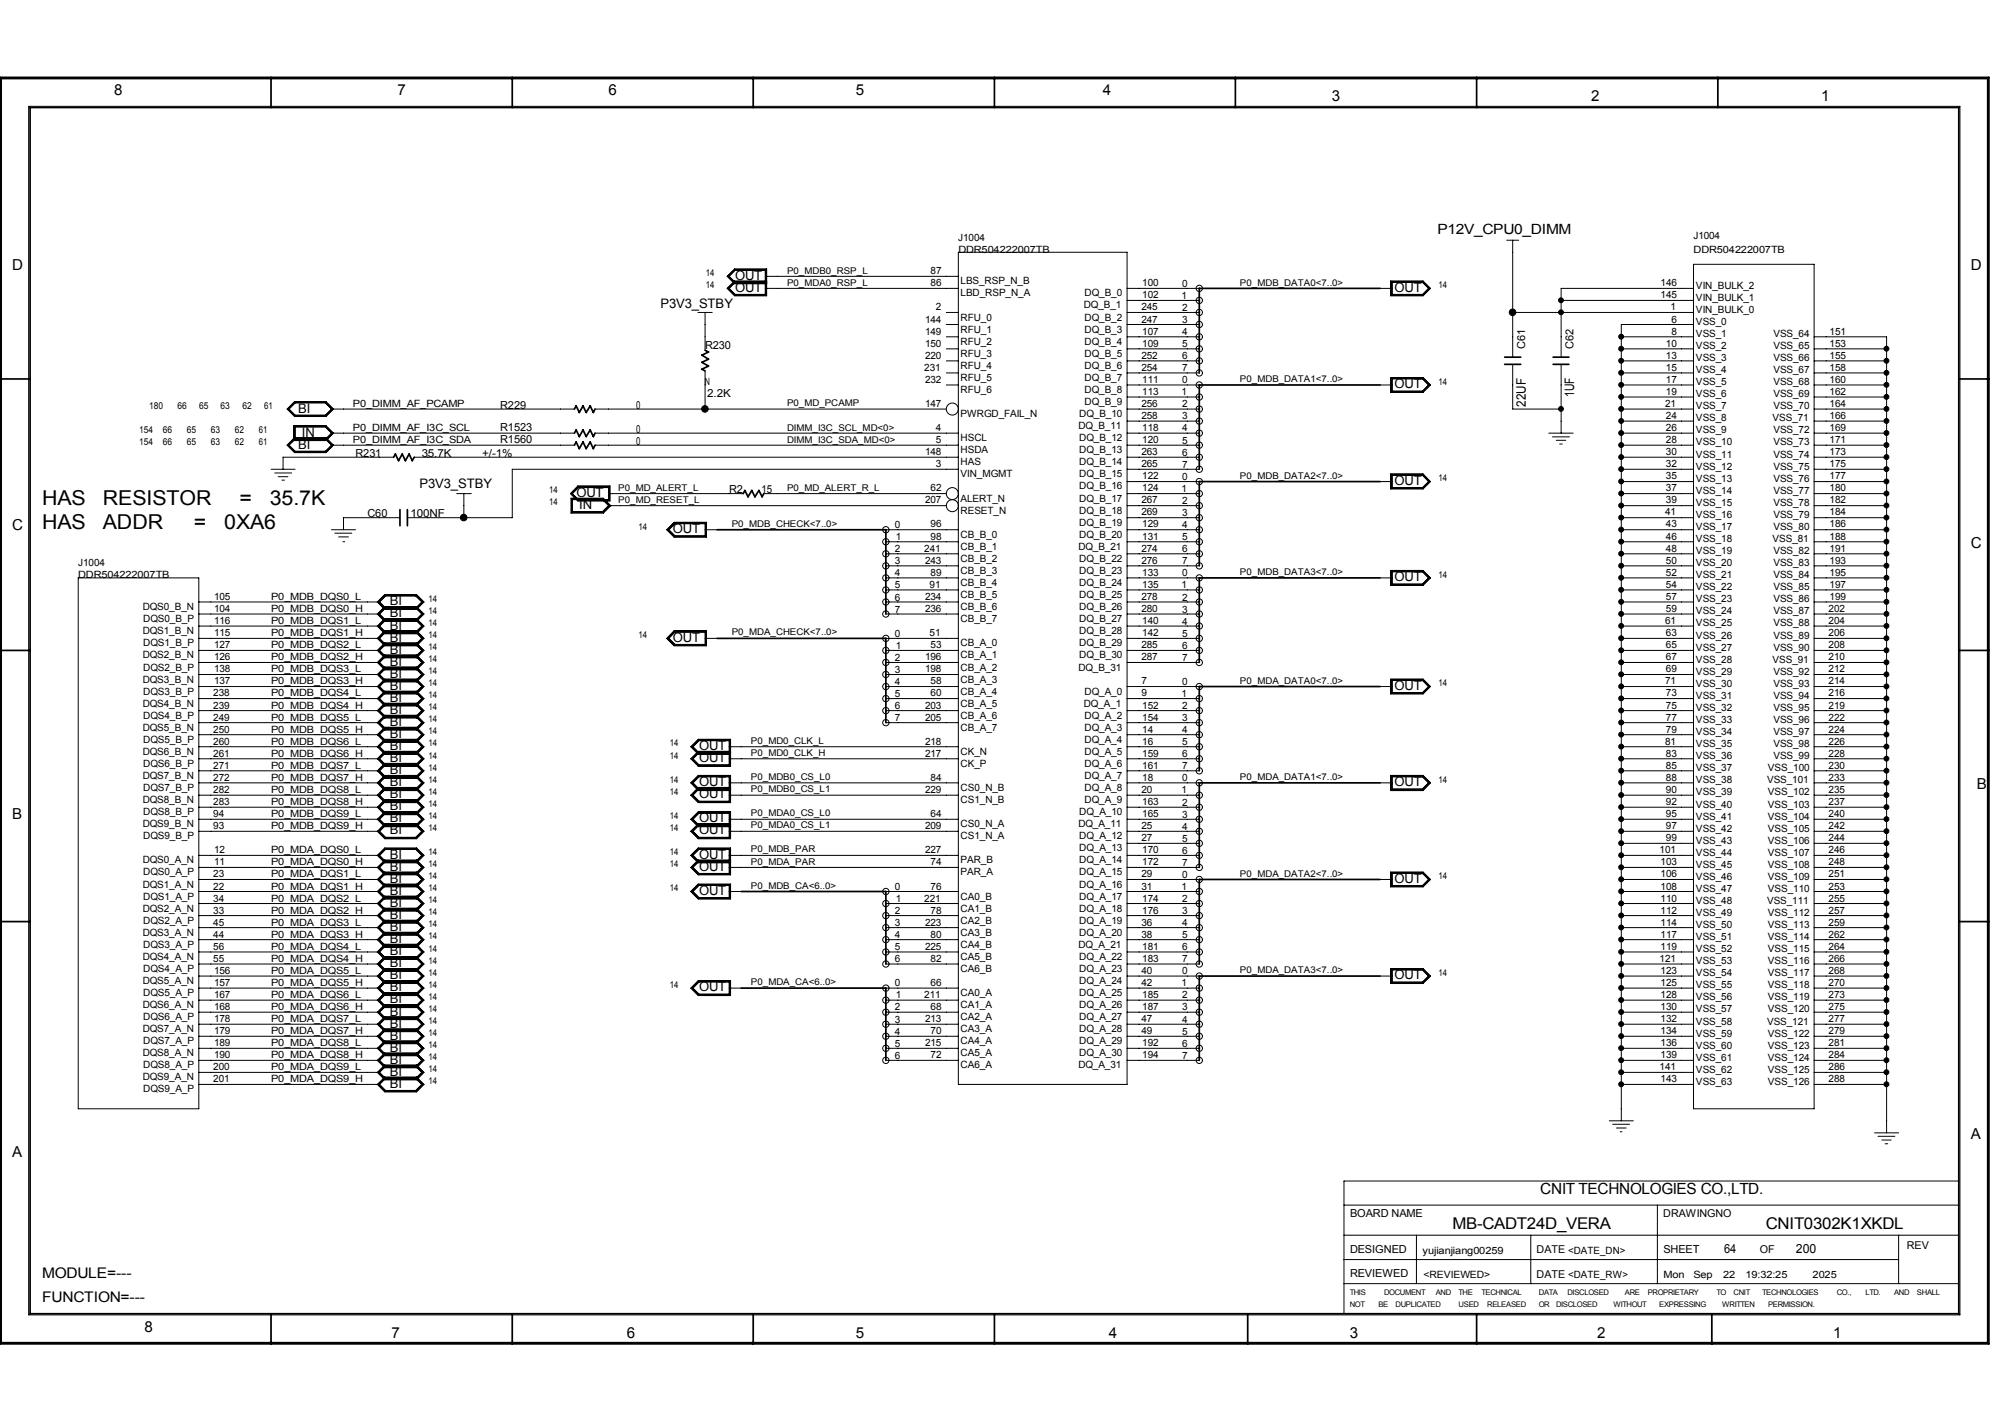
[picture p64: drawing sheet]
<svg xmlns="http://www.w3.org/2000/svg" width="297mm" height="210mm" viewBox="0 0 297 210" stroke-linecap="round" stroke-linejoin="round" font-family="sans-serif">
<defs><g id="words">
<g font-size="3">
<text x="6.2" y="74.6">HAS</text>
<text x="15.2" y="74.6">RESISTOR</text>
<text x="35.4" y="74.6">=</text>
<text x="39.9" y="74.6">35.7K</text>
<text x="6.2" y="78.2">HAS</text>
<text x="15.2" y="78.2">ADDR</text>
<text x="28.7" y="78.2">=</text>
<text x="33.1" y="78.2">0XA6</text>
</g>
<g font-size="2.4">
<text x="214.6" y="181.5">MB-CADT24D_VERA</text>
<text x="260.9" y="181.5">CNIT0302K1XKDL</text>
</g>
<text font-size="2.3" x="227.6" y="176.3">CNIT TECHNOLOGIES CO.,LTD.</text>
<g font-size="2.2">
<text x="16.9" y="14.1">8</text>
<text x="58.8" y="14.1">7</text>
<text x="89.9" y="14.1">6</text>
<text x="126.4" y="14.1">5</text>
<text x="163" y="14.1">4</text>
<text x="196.8" y="15">3</text>
<text x="235.1" y="15">2</text>
<text x="269.1" y="15">1</text>
<text x="1.8" y="39.9">D</text>
<text x="291.2" y="39.9">D</text>
<text x="1.8" y="78.2">C</text>
<text x="291.2" y="80.9">C</text>
<text x="292.1" y="116.5">B</text>
<text x="1.8" y="121">B</text>
<text x="1.8" y="170.8">A</text>
<text x="291.2" y="168.2">A</text>
<text x="6.2" y="188.7">MODULE=---</text>
<text x="6.2" y="192.2">FUNCTION=---</text>
<text x="21.3" y="196.6">8</text>
<text x="57.9" y="197.5">7</text>
<text x="92.6" y="197.5">6</text>
<text x="126.4" y="197.5">5</text>
<text x="163.9" y="197.5">4</text>
<text x="199.5" y="197.5">3</text>
<text x="236" y="197.5">2</text>
<text x="270.9" y="197.5">1</text>
</g>
<text font-size="2.1" x="212.4" y="34.6">P12V_CPU0_DIMM</text>
<g font-size="1.9">
<text x="108.6" y="41.3">OUT</text>
<text x="97.6" y="45.4">P3V3_STBY</text>
<text x="108.6" y="43.1">OUT</text>
<text x="206.1" y="43.1">OUT</text>
<text x="206.1" y="57.4">OUT</text>
<text x="232.6" y="58.7" transform="rotate(-90 232.6 58.7)">1UF</text>
<text x="44.1" y="60.9">BI</text>
<text x="44.6" y="64.5">IN</text>
<text x="225.5" y="60.1" transform="rotate(-90 225.5 60.1)">22UF</text>
<text x="44.1" y="66.3">BI</text>
<text x="206.1" y="71.6">OUT</text>
<text x="62" y="72.1">P3V3_STBY</text>
<text x="85.2" y="73.4">OUT</text>
<text x="85.6" y="75.1">IN</text>
<text x="99.4" y="78.7">OUT</text>
<text x="57.6" y="89.4">BI</text>
<text x="206.1" y="85.9">OUT</text>
<text x="57.6" y="91.2">BI</text>
<text x="57.6" y="94.7">BI</text>
<text x="57.6" y="93">BI</text>
<text x="99.4" y="94.7">OUT</text>
<text x="57.6" y="101.9">BI</text>
<text x="57.6" y="98.3">BI</text>
<text x="57.6" y="96.5">BI</text>
<text x="57.6" y="100.1">BI</text>
<text x="206.1" y="101.9">OUT</text>
<text x="57.6" y="105.5">BI</text>
<text x="57.6" y="103.7">BI</text>
<text x="57.6" y="107.2">BI</text>
<text x="57.6" y="109">BI</text>
<text x="57.6" y="112.6">BI</text>
<text x="57.6" y="110.8">BI</text>
<text x="103.3" y="110.8">OUT</text>
<text x="103.3" y="112.6">OUT</text>
<text x="57.6" y="116.1">BI</text>
<text x="57.6" y="119.7">BI</text>
<text x="57.6" y="114.3">BI</text>
<text x="57.6" y="117.9">BI</text>
<text x="103.3" y="117.9">OUT</text>
<text x="103.3" y="116.1">OUT</text>
<text x="206.1" y="116.1">OUT</text>
<text x="57.6" y="123.2">BI</text>
<text x="57.6" y="121.5">BI</text>
<text x="103.3" y="123.2">OUT</text>
<text x="103.3" y="121.5">OUT</text>
<text x="57.6" y="128.6">BI</text>
<text x="57.6" y="126.8">BI</text>
<text x="57.6" y="130.4">BI</text>
<text x="103.3" y="126.8">OUT</text>
<text x="103.3" y="128.6">OUT</text>
<text x="206.1" y="130.4">OUT</text>
<text x="57.6" y="132.2">BI</text>
<text x="57.6" y="135.7">BI</text>
<text x="57.6" y="133.9">BI</text>
<text x="57.6" y="137.5">BI</text>
<text x="103.3" y="132.2">OUT</text>
<text x="57.6" y="139.3">BI</text>
<text x="57.6" y="142.8">BI</text>
<text x="57.6" y="141.1">BI</text>
<text x="57.6" y="146.4">BI</text>
<text x="57.6" y="150">BI</text>
<text x="57.6" y="144.6">BI</text>
<text x="57.6" y="148.2">BI</text>
<text x="103.3" y="146.4">OUT</text>
<text x="206.1" y="144.6">OUT</text>
<text x="57.6" y="153.5">BI</text>
<text x="57.6" y="151.8">BI</text>
<text x="57.6" y="155.3">BI</text>
<text x="57.6" y="157.1">BI</text>
<text x="57.6" y="160.7">BI</text>
<text x="57.6" y="158.9">BI</text>
<text x="254.7" y="185">64</text>
<text x="265.4" y="185">200</text>
</g>
<g font-size="1.6">
<text x="104.2" y="51.5">R230</text>
<text x="225.4" y="51.5" transform="rotate(-90 225.4 51.5)">C61</text>
<text x="232.5" y="51.5" transform="rotate(-90 232.5 51.5)">C62</text>
<text x="104.5" y="58.6">2.2K</text>
<text x="73.9" y="65.4">R1560</text>
<text x="73.9" y="63.6">R1523</text>
<text x="73.9" y="60.4">R229</text>
<text x="94" y="63.9">0</text>
<text x="94" y="60.4">0</text>
<text x="94" y="65.7">0</text>
<text x="52.5" y="67.5">R231</text>
<text x="62.3" y="67.5">35.7K</text>
<text x="71.2" y="67.5">+/-1%</text>
<text x="54.3" y="76.4">C60</text>
<text x="60.7" y="76.4">100NF</text>
<text x="107.7" y="72.8">R2</text>
<text x="112.5" y="72.8">15</text>
<text x="199.5" y="179.7">BOARD NAME</text>
<text x="245.8" y="179.7">DRAWINGNO</text>
<text x="199.5" y="185.1">DESIGNED</text>
<text x="227.1" y="185.1">DATE &lt;DATE_DN&gt;</text>
<text x="245.8" y="185">SHEET</text>
<text x="260" y="185.1">OF</text>
<text x="281.7" y="184.4">REV</text>
<text x="199.5" y="188.6">REVIEWED</text>
<text x="227.1" y="188.7">DATE &lt;DATE_RW&gt;</text>
</g>
<g font-size="1.5">
<text x="141.6" y="35.5">J1004</text>
<text x="250.2" y="35.3">J1004</text>
<text x="137.5" y="40.5">87</text>
<text x="141.6" y="37.3">DDR504222007TB</text>
<text x="141.9" y="42">LBS_RSP_N_B</text>
<text x="250.3" y="37.3">DDR504222007TB</text>
<text x="136.7" y="47.6">144</text>
<text x="137.5" y="42.3">86</text>
<text x="138.3" y="45.9">2</text>
<text x="141.9" y="47.3">RFU_0</text>
<text x="141.9" y="43.8">LBD_RSP_N_A</text>
<text x="160.1" y="45.6">DQ_B_1</text>
<text x="160.3" y="47.3">DQ_B_2</text>
<text x="160.3" y="43.8">DQ_B_0</text>
<text x="168.6" y="47.6">247</text>
<text x="168.6" y="45.9">245</text>
<text x="168.8" y="42.3">100</text>
<text x="168.8" y="44.1">102</text>
<text x="174.6" y="44.2">1</text>
<text x="174.7" y="45.9">2</text>
<text x="174.7" y="47.7">3</text>
<text x="174.7" y="42.4">0</text>
<text x="245.4" y="44.1">145</text>
<text x="245.4" y="42.3">146</text>
<text x="246.8" y="45.9">1</text>
<text x="247" y="47.6">6</text>
<text x="250.6" y="42.6">VIN_BULK_2</text>
<text x="250.6" y="44.4">VIN_BULK_1</text>
<text x="250.6" y="46.2">VIN_BULK_0</text>
<text x="250.6" y="48">VSS_0</text>
<text x="136.7" y="51.2">150</text>
<text x="136.7" y="53">220</text>
<text x="136.7" y="49.4">149</text>
<text x="141.9" y="50.9">RFU_2</text>
<text x="141.9" y="52.7">RFU_3</text>
<text x="141.9" y="49.1">RFU_1</text>
<text x="160.3" y="50.9">DQ_B_4</text>
<text x="160.3" y="52.7">DQ_B_5</text>
<text x="160.3" y="49.1">DQ_B_3</text>
<text x="168.6" y="53">252</text>
<text x="168.8" y="51.2">109</text>
<text x="168.8" y="49.4">107</text>
<text x="174.7" y="53">6</text>
<text x="174.7" y="51.3">5</text>
<text x="174.7" y="49.5">4</text>
<text x="246.2" y="51.2">10</text>
<text x="246.2" y="53">13</text>
<text x="247" y="49.4">8</text>
<text x="250.6" y="53.3">VSS_3</text>
<text x="250.6" y="51.6">VSS_2</text>
<text x="250.6" y="49.8">VSS_1</text>
<text x="262" y="53.3">VSS_66</text>
<text x="262" y="51.6">VSS_65</text>
<text x="262" y="49.8">VSS_64</text>
<text x="270.3" y="49.4">151</text>
<text x="270.3" y="51.2">153</text>
<text x="270.3" y="53">155</text>
<text x="104.2" y="56.9">N</text>
<text x="136.6" y="54.7">231</text>
<text x="136.7" y="56.5">232</text>
<text x="141.9" y="58">RFU_6</text>
<text x="141.9" y="54.5">RFU_4</text>
<text x="141.9" y="56.3">RFU_5</text>
<text x="160.3" y="54.5">DQ_B_6</text>
<text x="160.3" y="58">DQ_B_8</text>
<text x="160.3" y="59.8">DQ_B_9</text>
<text x="160.3" y="56.3">DQ_B_7</text>
<text x="168.6" y="54.7">254</text>
<text x="168.8" y="56.5">111</text>
<text x="168.8" y="58.3">113</text>
<text x="174.6" y="58.4">1</text>
<text x="174.7" y="56.6">0</text>
<text x="174.7" y="54.8">7</text>
<text x="246.2" y="54.7">15</text>
<text x="246.2" y="56.5">17</text>
<text x="246.2" y="58.3">19</text>
<text x="250.6" y="58.7">VSS_6</text>
<text x="250.6" y="56.9">VSS_5</text>
<text x="250.6" y="55.1">VSS_4</text>
<text x="262" y="58.7">VSS_69</text>
<text x="262" y="56.9">VSS_68</text>
<text x="262" y="55.1">VSS_67</text>
<text x="270.3" y="54.7">158</text>
<text x="270.3" y="56.5">160</text>
<text x="270.3" y="58.3">162</text>
<text x="52.2" y="60.1">P0_DIMM_AF_PCAMP</text>
<text x="52.2" y="65.5">P0_DIMM_AF_I3C_SDA</text>
<text x="52.2" y="63.7">P0_DIMM_AF_I3C_SCL</text>
<text x="136.7" y="60.1">147</text>
<text x="138.3" y="63.7">4</text>
<text x="138.3" y="65.5">5</text>
<text x="141.9" y="65.2">HSCL</text>
<text x="141.9" y="61.6">PWRGD_FAIL_N</text>
<text x="159.3" y="63.4">DQ_B_11</text>
<text x="159.5" y="61.6">DQ_B_10</text>
<text x="159.5" y="65.2">DQ_B_12</text>
<text x="168.6" y="60.1">256</text>
<text x="168.6" y="61.9">258</text>
<text x="168.8" y="63.7">118</text>
<text x="168.8" y="65.5">120</text>
<text x="174.7" y="65.5">5</text>
<text x="174.7" y="63.7">4</text>
<text x="174.7" y="61.9">3</text>
<text x="174.7" y="60.2">2</text>
<text x="246" y="60.1">21</text>
<text x="246.2" y="61.9">24</text>
<text x="246.2" y="63.7">26</text>
<text x="246.2" y="65.5">28</text>
<text x="250.6" y="65.8">VSS_10</text>
<text x="250.6" y="64">VSS_9</text>
<text x="250.6" y="62.2">VSS_8</text>
<text x="250.6" y="60.5">VSS_7</text>
<text x="261.9" y="62.2">VSS_71</text>
<text x="262" y="65.8">VSS_73</text>
<text x="262" y="64">VSS_72</text>
<text x="262" y="60.5">VSS_70</text>
<text x="270.3" y="60.1">164</text>
<text x="270.3" y="61.9">166</text>
<text x="270.3" y="63.7">169</text>
<text x="270.3" y="65.5">171</text>
<text x="136.7" y="67.2">148</text>
<text x="138.3" y="69">3</text>
<text x="141.9" y="70.5">VIN_MGMT</text>
<text x="141.9" y="66.9">HSDA</text>
<text x="141.9" y="68.7">HAS</text>
<text x="159.5" y="70.5">DQ_B_15</text>
<text x="159.5" y="68.7">DQ_B_14</text>
<text x="159.5" y="66.9">DQ_B_13</text>
<text x="168.6" y="67.2">263</text>
<text x="168.6" y="69">265</text>
<text x="168.8" y="70.8">122</text>
<text x="174.7" y="69.1">7</text>
<text x="174.7" y="70.9">0</text>
<text x="174.7" y="67.3">6</text>
<text x="246.2" y="67.2">30</text>
<text x="246.2" y="69">32</text>
<text x="246.2" y="70.8">35</text>
<text x="250.6" y="71.2">VSS_13</text>
<text x="250.6" y="69.3">VSS_12</text>
<text x="250.6" y="67.6">VSS_11</text>
<text x="262" y="71.2">VSS_76</text>
<text x="262" y="69.3">VSS_75</text>
<text x="262" y="67.6">VSS_74</text>
<text x="270.3" y="67.2">173</text>
<text x="270.3" y="69">175</text>
<text x="270.3" y="70.8">177</text>
<text x="132.2" y="78">0</text>
<text x="136.7" y="74.3">207</text>
<text x="137.5" y="77.9">96</text>
<text x="137.5" y="72.6">62</text>
<text x="141.9" y="75.9">RESET_N</text>
<text x="141.9" y="74.1">ALERT_N</text>
<text x="159.5" y="77.6">DQ_B_19</text>
<text x="159.5" y="75.9">DQ_B_18</text>
<text x="159.5" y="72.3">DQ_B_16</text>
<text x="159.5" y="74.1">DQ_B_17</text>
<text x="168.6" y="74.3">267</text>
<text x="168.6" y="76.1">269</text>
<text x="168.8" y="72.6">124</text>
<text x="168.8" y="77.9">129</text>
<text x="174.6" y="72.6">1</text>
<text x="174.7" y="78">4</text>
<text x="174.7" y="76.2">3</text>
<text x="174.7" y="74.4">2</text>
<text x="246" y="76.1">41</text>
<text x="246.2" y="72.6">37</text>
<text x="246.2" y="74.3">39</text>
<text x="246.2" y="77.9">43</text>
<text x="250.6" y="76.5">VSS_16</text>
<text x="250.6" y="74.7">VSS_15</text>
<text x="250.6" y="72.9">VSS_14</text>
<text x="262" y="76.5">VSS_79</text>
<text x="262" y="74.7">VSS_78</text>
<text x="262" y="72.9">VSS_77</text>
<text x="270.3" y="77.9">186</text>
<text x="270.3" y="72.6">180</text>
<text x="270.3" y="74.3">182</text>
<text x="270.3" y="76.1">184</text>
<text x="11.6" y="83.6">J1004</text>
<text x="132.2" y="83.3">3</text>
<text x="132.2" y="81.5">2</text>
<text x="132.4" y="79.8">1</text>
<text x="136.6" y="81.5">241</text>
<text x="136.7" y="83.3">243</text>
<text x="137.5" y="79.7">98</text>
<text x="141.9" y="79.4">CB_B_0</text>
<text x="141.9" y="83">CB_B_2</text>
<text x="141.9" y="81.2">CB_B_1</text>
<text x="159.3" y="81.2">DQ_B_21</text>
<text x="159.5" y="83">DQ_B_22</text>
<text x="159.5" y="79.4">DQ_B_20</text>
<text x="168.6" y="83.3">276</text>
<text x="168.6" y="81.5">274</text>
<text x="168.8" y="79.7">131</text>
<text x="174.7" y="81.5">6</text>
<text x="174.7" y="83.3">7</text>
<text x="174.7" y="79.8">5</text>
<text x="246.2" y="79.7">46</text>
<text x="246.2" y="81.5">48</text>
<text x="246.2" y="83.3">50</text>
<text x="250.6" y="83.6">VSS_20</text>
<text x="250.6" y="81.8">VSS_19</text>
<text x="250.6" y="80.1">VSS_18</text>
<text x="250.6" y="78.3">VSS_17</text>
<text x="261.9" y="80.1">VSS_81</text>
<text x="262" y="83.6">VSS_83</text>
<text x="262" y="81.8">VSS_82</text>
<text x="262" y="78.3">VSS_80</text>
<text x="270.3" y="79.7">188</text>
<text x="270.3" y="81.5">191</text>
<text x="270.3" y="83.3">193</text>
<text x="11.6" y="85.4">DDR504222007TB</text>
<text x="31.6" y="88.6">105</text>
<text x="40.1" y="88.6">P0_MDB_DQS0_L</text>
<text x="132.2" y="88.7">6</text>
<text x="132.2" y="85.1">4</text>
<text x="132.2" y="86.9">5</text>
<text x="136.7" y="88.6">234</text>
<text x="137.4" y="86.8">91</text>
<text x="137.5" y="85.1">89</text>
<text x="141.9" y="88.3">CB_B_5</text>
<text x="141.9" y="86.5">CB_B_4</text>
<text x="141.9" y="84.8">CB_B_3</text>
<text x="159.5" y="88.3">DQ_B_25</text>
<text x="159.5" y="84.8">DQ_B_23</text>
<text x="159.5" y="86.5">DQ_B_24</text>
<text x="168.6" y="88.6">278</text>
<text x="168.8" y="85.1">133</text>
<text x="168.8" y="86.8">135</text>
<text x="174.6" y="86.9">1</text>
<text x="174.7" y="88.7">2</text>
<text x="174.7" y="85.1">0</text>
<text x="246.2" y="85.1">52</text>
<text x="246.2" y="86.8">54</text>
<text x="246.2" y="88.6">57</text>
<text x="250.6" y="88.9">VSS_23</text>
<text x="250.6" y="87.2">VSS_22</text>
<text x="250.6" y="85.4">VSS_21</text>
<text x="262" y="88.9">VSS_86</text>
<text x="262" y="87.2">VSS_85</text>
<text x="262" y="85.4">VSS_84</text>
<text x="270.3" y="85.1">195</text>
<text x="270.3" y="86.8">197</text>
<text x="270.3" y="88.6">199</text>
<text x="21.1" y="93.6">DQS1_B_N</text>
<text x="21.1" y="90.1">DQS0_B_N</text>
<text x="21.2" y="95.4">DQS1_B_P</text>
<text x="21.2" y="91.9">DQS0_B_P</text>
<text x="31.6" y="92.2">116</text>
<text x="31.6" y="90.4">104</text>
<text x="31.6" y="95.7">127</text>
<text x="31.6" y="93.9">115</text>
<text x="40.1" y="92.2">P0_MDB_DQS1_L</text>
<text x="40.1" y="90.4">P0_MDB_DQS0_H</text>
<text x="40.1" y="95.7">P0_MDB_DQS2_L</text>
<text x="40.1" y="93.9">P0_MDB_DQS1_H</text>
<text x="132.2" y="90.5">7</text>
<text x="132.2" y="94">0</text>
<text x="132.4" y="95.8">1</text>
<text x="136.7" y="90.4">236</text>
<text x="137.4" y="93.9">51</text>
<text x="137.5" y="95.7">53</text>
<text x="141.9" y="90.1">CB_B_6</text>
<text x="141.9" y="95.4">CB_A_0</text>
<text x="141.9" y="91.9">CB_B_7</text>
<text x="159.5" y="95.4">DQ_B_29</text>
<text x="159.5" y="93.6">DQ_B_28</text>
<text x="159.5" y="91.9">DQ_B_27</text>
<text x="159.5" y="90.1">DQ_B_26</text>
<text x="168.6" y="90.4">280</text>
<text x="168.6" y="95.7">285</text>
<text x="168.8" y="92.2">140</text>
<text x="168.8" y="93.9">142</text>
<text x="174.7" y="95.8">6</text>
<text x="174.7" y="92.2">4</text>
<text x="174.7" y="90.5">3</text>
<text x="174.7" y="94">5</text>
<text x="246" y="92.2">61</text>
<text x="246.2" y="90.4">59</text>
<text x="246.2" y="93.9">63</text>
<text x="246.2" y="95.7">65</text>
<text x="250.6" y="94.3">VSS_26</text>
<text x="250.6" y="92.5">VSS_25</text>
<text x="250.6" y="90.7">VSS_24</text>
<text x="262" y="94.3">VSS_89</text>
<text x="262" y="92.5">VSS_88</text>
<text x="262" y="90.7">VSS_87</text>
<text x="270.2" y="90.4">202</text>
<text x="270.2" y="92.2">204</text>
<text x="270.2" y="93.9">206</text>
<text x="270.2" y="95.7">208</text>
<text x="21.1" y="97.2">DQS2_B_N</text>
<text x="21.1" y="100.8">DQS3_B_N</text>
<text x="21.2" y="99">DQS2_B_P</text>
<text x="31.6" y="99.3">138</text>
<text x="31.6" y="97.5">126</text>
<text x="31.6" y="101.1">137</text>
<text x="40.1" y="101.1">P0_MDB_DQS3_H</text>
<text x="40.1" y="97.5">P0_MDB_DQS2_H</text>
<text x="40.1" y="99.3">P0_MDB_DQS3_L</text>
<text x="132.2" y="101.1">4</text>
<text x="132.2" y="99.4">3</text>
<text x="132.2" y="97.6">2</text>
<text x="136.7" y="97.5">196</text>
<text x="136.7" y="99.3">198</text>
<text x="137.5" y="101.1">58</text>
<text x="141.9" y="100.8">CB_A_3</text>
<text x="141.9" y="99">CB_A_2</text>
<text x="141.9" y="97.2">CB_A_1</text>
<text x="159.3" y="99">DQ_B_31</text>
<text x="159.5" y="97.2">DQ_B_30</text>
<text x="168.6" y="97.5">287</text>
<text x="168.6" y="101.1">7</text>
<text x="174.7" y="101.1">0</text>
<text x="174.7" y="97.6">7</text>
<text x="246" y="101.1">71</text>
<text x="246.2" y="97.5">67</text>
<text x="246.2" y="99.3">69</text>
<text x="250.6" y="101.4">VSS_30</text>
<text x="250.6" y="99.7">VSS_29</text>
<text x="250.6" y="97.9">VSS_28</text>
<text x="250.6" y="96.1">VSS_27</text>
<text x="261.9" y="97.9">VSS_91</text>
<text x="262" y="101.4">VSS_93</text>
<text x="262" y="96.1">VSS_90</text>
<text x="262" y="99.7">VSS_92</text>
<text x="270.2" y="99.3">212</text>
<text x="270.2" y="97.5">210</text>
<text x="270.2" y="101.1">214</text>
<text x="21.1" y="104.4">DQS4_B_N</text>
<text x="21.1" y="107.9">DQS5_B_N</text>
<text x="21.2" y="106.1">DQS4_B_P</text>
<text x="21.2" y="102.6">DQS3_B_P</text>
<text x="31.5" y="106.4">249</text>
<text x="31.5" y="104.7">239</text>
<text x="31.5" y="102.8">238</text>
<text x="40.1" y="106.4">P0_MDB_DQS5_L</text>
<text x="40.1" y="102.8">P0_MDB_DQS4_L</text>
<text x="40.1" y="104.7">P0_MDB_DQS4_H</text>
<text x="132.2" y="106.5">7</text>
<text x="132.2" y="104.7">6</text>
<text x="132.2" y="102.9">5</text>
<text x="136.7" y="104.7">203</text>
<text x="136.7" y="106.4">205</text>
<text x="137.5" y="102.8">60</text>
<text x="141.9" y="102.6">CB_A_4</text>
<text x="141.9" y="107.9">CB_A_7</text>
<text x="141.9" y="106.1">CB_A_6</text>
<text x="141.9" y="104.4">CB_A_5</text>
<text x="160.1" y="104.4">DQ_A_1</text>
<text x="160.3" y="106.1">DQ_A_2</text>
<text x="160.3" y="102.6">DQ_A_0</text>
<text x="160.3" y="107.9">DQ_A_3</text>
<text x="168.6" y="102.8">9</text>
<text x="168.8" y="106.4">154</text>
<text x="168.8" y="104.7">152</text>
<text x="174.6" y="102.9">1</text>
<text x="174.7" y="104.7">2</text>
<text x="174.7" y="106.5">3</text>
<text x="246.2" y="102.8">73</text>
<text x="246.2" y="104.7">75</text>
<text x="246.2" y="106.4">77</text>
<text x="250.6" y="106.8">VSS_33</text>
<text x="250.6" y="105">VSS_32</text>
<text x="250.6" y="103.2">VSS_31</text>
<text x="262" y="106.8">VSS_96</text>
<text x="262" y="105">VSS_95</text>
<text x="262" y="103.2">VSS_94</text>
<text x="270.2" y="102.8">216</text>
<text x="270.2" y="104.7">219</text>
<text x="270.2" y="106.4">222</text>
<text x="21.1" y="111.5">DQS6_B_N</text>
<text x="21.2" y="113.2">DQS6_B_P</text>
<text x="21.2" y="109.7">DQS5_B_P</text>
<text x="31.5" y="110">260</text>
<text x="31.5" y="108.2">250</text>
<text x="31.5" y="113.5">271</text>
<text x="31.5" y="111.8">261</text>
<text x="40.1" y="110">P0_MDB_DQS6_L</text>
<text x="40.1" y="113.5">P0_MDB_DQS7_L</text>
<text x="40.1" y="108.2">P0_MDB_DQS5_H</text>
<text x="40.1" y="111.8">P0_MDB_DQS6_H</text>
<text x="136.7" y="110">218</text>
<text x="136.7" y="111.8">217</text>
<text x="141.9" y="113.2">CK_P</text>
<text x="141.9" y="111.5">CK_N</text>
<text x="160.3" y="111.5">DQ_A_5</text>
<text x="160.3" y="109.7">DQ_A_4</text>
<text x="160.3" y="113.2">DQ_A_6</text>
<text x="168.8" y="111.8">159</text>
<text x="168.8" y="113.5">161</text>
<text x="168.8" y="108.2">14</text>
<text x="168.8" y="110">16</text>
<text x="174.7" y="113.6">7</text>
<text x="174.7" y="110">5</text>
<text x="174.7" y="111.8">6</text>
<text x="174.7" y="108.2">4</text>
<text x="246" y="110">81</text>
<text x="246.2" y="108.2">79</text>
<text x="246.2" y="111.8">83</text>
<text x="246.2" y="113.5">85</text>
<text x="250.6" y="113.9">VSS_37</text>
<text x="250.6" y="112.1">VSS_36</text>
<text x="250.6" y="110.3">VSS_35</text>
<text x="250.6" y="108.5">VSS_34</text>
<text x="261.2" y="113.9">VSS_100</text>
<text x="262" y="112.1">VSS_99</text>
<text x="262" y="110.3">VSS_98</text>
<text x="262" y="108.5">VSS_97</text>
<text x="270.2" y="108.2">224</text>
<text x="270.2" y="110">226</text>
<text x="270.2" y="111.8">228</text>
<text x="270.2" y="113.5">230</text>
<text x="21.1" y="115">DQS7_B_N</text>
<text x="21.1" y="118.6">DQS8_B_N</text>
<text x="21.2" y="116.8">DQS7_B_P</text>
<text x="31.5" y="117.1">282</text>
<text x="31.5" y="118.9">283</text>
<text x="31.5" y="115.3">272</text>
<text x="40.1" y="115.3">P0_MDB_DQS7_H</text>
<text x="40.1" y="117.1">P0_MDB_DQS8_L</text>
<text x="40.1" y="118.9">P0_MDB_DQS8_H</text>
<text x="136.7" y="117.1">229</text>
<text x="137.5" y="115.3">84</text>
<text x="141.9" y="118.6">CS1_N_B</text>
<text x="141.9" y="116.8">CS0_N_B</text>
<text x="160.3" y="118.6">DQ_A_9</text>
<text x="160.3" y="116.8">DQ_A_8</text>
<text x="160.3" y="115">DQ_A_7</text>
<text x="168.6" y="117.1">20</text>
<text x="168.8" y="115.3">18</text>
<text x="168.8" y="118.9">163</text>
<text x="174.6" y="117.2">1</text>
<text x="174.7" y="119">2</text>
<text x="174.7" y="115.4">0</text>
<text x="246.2" y="115.3">88</text>
<text x="246.2" y="117.1">90</text>
<text x="246.2" y="118.9">92</text>
<text x="250.6" y="119.3">VSS_40</text>
<text x="250.6" y="117.5">VSS_39</text>
<text x="250.6" y="115.7">VSS_38</text>
<text x="261.1" y="115.7">VSS_101</text>
<text x="261.2" y="119.3">VSS_103</text>
<text x="261.2" y="117.5">VSS_102</text>
<text x="270.2" y="115.3">233</text>
<text x="270.2" y="117.1">235</text>
<text x="270.2" y="118.9">237</text>
<text x="21.1" y="122.2">DQS9_B_N</text>
<text x="21.2" y="120.4">DQS8_B_P</text>
<text x="21.2" y="124">DQS9_B_P</text>
<text x="31.5" y="120.7">94</text>
<text x="31.5" y="122.4">93</text>
<text x="31.6" y="126">12</text>
<text x="40.1" y="126">P0_MDA_DQS0_L</text>
<text x="40.1" y="120.7">P0_MDB_DQS9_L</text>
<text x="40.1" y="122.4">P0_MDB_DQS9_H</text>
<text x="136.7" y="126">227</text>
<text x="136.7" y="122.4">209</text>
<text x="137.5" y="120.7">64</text>
<text x="141.9" y="124">CS1_N_A</text>
<text x="141.9" y="122.2">CS0_N_A</text>
<text x="159.3" y="122.2">DQ_A_11</text>
<text x="159.5" y="124">DQ_A_12</text>
<text x="159.5" y="125.7">DQ_A_13</text>
<text x="159.5" y="120.4">DQ_A_10</text>
<text x="168.6" y="122.4">25</text>
<text x="168.6" y="124.2">27</text>
<text x="168.8" y="120.7">165</text>
<text x="168.8" y="126">170</text>
<text x="174.7" y="122.5">4</text>
<text x="174.7" y="124.3">5</text>
<text x="174.7" y="120.7">3</text>
<text x="245.2" y="126">101</text>
<text x="246.2" y="120.7">95</text>
<text x="246.2" y="122.4">97</text>
<text x="246.2" y="124.2">99</text>
<text x="250.6" y="124.6">VSS_43</text>
<text x="250.6" y="122.8">VSS_42</text>
<text x="250.6" y="121">VSS_41</text>
<text x="261.2" y="124.6">VSS_106</text>
<text x="261.2" y="122.8">VSS_105</text>
<text x="261.2" y="121">VSS_104</text>
<text x="270.2" y="120.7">240</text>
<text x="270.2" y="122.4">242</text>
<text x="270.2" y="124.2">244</text>
<text x="270.2" y="126">246</text>
<text x="21.1" y="131.1">DQS1_A_N</text>
<text x="21.1" y="127.5">DQS0_A_N</text>
<text x="21.2" y="129.3">DQS0_A_P</text>
<text x="31.5" y="131.4">22</text>
<text x="31.5" y="129.6">23</text>
<text x="31.6" y="127.8">11</text>
<text x="40.1" y="127.8">P0_MDA_DQS0_H</text>
<text x="40.1" y="129.6">P0_MDA_DQS1_L</text>
<text x="40.1" y="131.4">P0_MDA_DQS1_H</text>
<text x="132.2" y="131.4">0</text>
<text x="137.5" y="131.4">76</text>
<text x="137.5" y="127.8">74</text>
<text x="141.9" y="129.3">PAR_A</text>
<text x="141.9" y="127.5">PAR_B</text>
<text x="159.5" y="127.5">DQ_A_14</text>
<text x="159.5" y="129.3">DQ_A_15</text>
<text x="159.5" y="131.1">DQ_A_16</text>
<text x="168.6" y="129.6">29</text>
<text x="168.6" y="131.4">31</text>
<text x="168.8" y="127.8">172</text>
<text x="174.6" y="131.4">1</text>
<text x="174.7" y="129.6">0</text>
<text x="174.7" y="127.8">7</text>
<text x="174.7" y="126.1">6</text>
<text x="245.4" y="127.8">103</text>
<text x="245.4" y="129.6">106</text>
<text x="245.4" y="131.4">108</text>
<text x="250.6" y="131.7">VSS_47</text>
<text x="250.6" y="129.9">VSS_46</text>
<text x="250.6" y="128.1">VSS_45</text>
<text x="250.6" y="126.4">VSS_44</text>
<text x="261.2" y="131.7">VSS_110</text>
<text x="261.2" y="129.9">VSS_109</text>
<text x="261.2" y="128.1">VSS_108</text>
<text x="261.2" y="126.4">VSS_107</text>
<text x="270.2" y="127.8">248</text>
<text x="270.2" y="129.6">251</text>
<text x="270.2" y="131.4">253</text>
<text x="21.1" y="134.6">DQS2_A_N</text>
<text x="21.2" y="136.4">DQS2_A_P</text>
<text x="21.2" y="132.8">DQS1_A_P</text>
<text x="31.5" y="136.7">45</text>
<text x="31.5" y="133.1">34</text>
<text x="31.5" y="134.9">33</text>
<text x="40.1" y="133.1">P0_MDA_DQS2_L</text>
<text x="40.1" y="136.7">P0_MDA_DQS3_L</text>
<text x="40.1" y="134.9">P0_MDA_DQS2_H</text>
<text x="132.2" y="136.8">3</text>
<text x="132.2" y="135">2</text>
<text x="132.4" y="133.2">1</text>
<text x="136.6" y="133.1">221</text>
<text x="136.7" y="136.7">223</text>
<text x="137.5" y="134.9">78</text>
<text x="141.9" y="132.8">CA0_B</text>
<text x="141.9" y="134.6">CA1_B</text>
<text x="141.9" y="136.4">CA2_B</text>
<text x="159.5" y="132.8">DQ_A_17</text>
<text x="159.5" y="136.4">DQ_A_19</text>
<text x="159.5" y="134.6">DQ_A_18</text>
<text x="168.6" y="136.7">36</text>
<text x="168.8" y="133.1">174</text>
<text x="168.8" y="134.9">176</text>
<text x="174.7" y="136.8">4</text>
<text x="174.7" y="133.2">2</text>
<text x="174.7" y="135">3</text>
<text x="245.4" y="133.1">110</text>
<text x="245.4" y="134.9">112</text>
<text x="245.4" y="136.7">114</text>
<text x="250.6" y="137">VSS_50</text>
<text x="250.6" y="135.3">VSS_49</text>
<text x="250.6" y="133.5">VSS_48</text>
<text x="261.1" y="133.5">VSS_111</text>
<text x="261.2" y="137">VSS_113</text>
<text x="261.2" y="135.3">VSS_112</text>
<text x="270.2" y="133.1">255</text>
<text x="270.2" y="134.9">257</text>
<text x="270.2" y="136.7">259</text>
<text x="21.1" y="141.7">DQS4_A_N</text>
<text x="21.1" y="138.2">DQS3_A_N</text>
<text x="21.2" y="140">DQS3_A_P</text>
<text x="21.2" y="143.6">DQS4_A_P</text>
<text x="31.5" y="142">55</text>
<text x="31.5" y="140.3">56</text>
<text x="31.5" y="138.5">44</text>
<text x="31.6" y="143.8">156</text>
<text x="40.1" y="138.5">P0_MDA_DQS3_H</text>
<text x="40.1" y="142">P0_MDA_DQS4_H</text>
<text x="40.1" y="143.8">P0_MDA_DQS5_L</text>
<text x="40.1" y="140.3">P0_MDA_DQS4_L</text>
<text x="132.2" y="138.6">4</text>
<text x="132.2" y="140.3">5</text>
<text x="132.2" y="142.1">6</text>
<text x="136.7" y="140.3">225</text>
<text x="137.5" y="138.5">80</text>
<text x="137.5" y="142">82</text>
<text x="141.9" y="138.2">CA3_B</text>
<text x="141.9" y="140">CA4_B</text>
<text x="141.9" y="141.7">CA5_B</text>
<text x="141.9" y="143.6">CA6_B</text>
<text x="159.3" y="140">DQ_A_21</text>
<text x="159.5" y="138.2">DQ_A_20</text>
<text x="159.5" y="141.7">DQ_A_22</text>
<text x="159.5" y="143.6">DQ_A_23</text>
<text x="168.6" y="143.8">40</text>
<text x="168.6" y="138.5">38</text>
<text x="168.8" y="140.3">181</text>
<text x="168.8" y="142">183</text>
<text x="174.7" y="142.1">7</text>
<text x="174.7" y="143.9">0</text>
<text x="174.7" y="138.6">5</text>
<text x="174.7" y="140.3">6</text>
<text x="245.2" y="142">121</text>
<text x="245.4" y="138.5">117</text>
<text x="245.4" y="140.3">119</text>
<text x="245.4" y="143.8">123</text>
<text x="250.6" y="142.4">VSS_53</text>
<text x="250.6" y="140.6">VSS_52</text>
<text x="250.6" y="138.8">VSS_51</text>
<text x="261.2" y="142.4">VSS_116</text>
<text x="261.2" y="140.6">VSS_115</text>
<text x="261.2" y="138.8">VSS_114</text>
<text x="270.2" y="138.5">262</text>
<text x="270.2" y="140.3">264</text>
<text x="270.2" y="142">266</text>
<text x="270.2" y="143.8">268</text>
<text x="21.1" y="148.9">DQS6_A_N</text>
<text x="21.1" y="145.3">DQS5_A_N</text>
<text x="21.2" y="147.1">DQS5_A_P</text>
<text x="31.6" y="145.6">157</text>
<text x="31.6" y="147.4">167</text>
<text x="31.6" y="149.2">168</text>
<text x="40.1" y="149.2">P0_MDA_DQS6_H</text>
<text x="40.1" y="145.6">P0_MDA_DQS5_H</text>
<text x="40.1" y="147.4">P0_MDA_DQS6_L</text>
<text x="132.2" y="145.7">0</text>
<text x="132.2" y="149.2">2</text>
<text x="132.4" y="147.4">1</text>
<text x="136.6" y="147.4">211</text>
<text x="137.5" y="149.2">68</text>
<text x="137.5" y="145.6">66</text>
<text x="141.9" y="147.1">CA0_A</text>
<text x="141.9" y="148.9">CA1_A</text>
<text x="159.5" y="148.9">DQ_A_26</text>
<text x="159.5" y="147.1">DQ_A_25</text>
<text x="159.5" y="145.3">DQ_A_24</text>
<text x="168.6" y="145.6">42</text>
<text x="168.8" y="147.4">185</text>
<text x="168.8" y="149.2">187</text>
<text x="174.6" y="145.7">1</text>
<text x="174.7" y="149.2">3</text>
<text x="174.7" y="147.4">2</text>
<text x="245.4" y="145.6">125</text>
<text x="245.4" y="147.4">128</text>
<text x="245.4" y="149.2">130</text>
<text x="250.6" y="149.5">VSS_57</text>
<text x="250.6" y="147.7">VSS_56</text>
<text x="250.6" y="146">VSS_55</text>
<text x="250.6" y="144.2">VSS_54</text>
<text x="261.2" y="149.5">VSS_120</text>
<text x="261.2" y="147.7">VSS_119</text>
<text x="261.2" y="146">VSS_118</text>
<text x="261.2" y="144.2">VSS_117</text>
<text x="270.2" y="145.6">270</text>
<text x="270.2" y="147.4">273</text>
<text x="270.2" y="149.2">275</text>
<text x="21.1" y="152.4">DQS7_A_N</text>
<text x="21.2" y="154.2">DQS7_A_P</text>
<text x="21.2" y="150.7">DQS6_A_P</text>
<text x="31.6" y="151">178</text>
<text x="31.6" y="152.7">179</text>
<text x="31.6" y="154.5">189</text>
<text x="40.1" y="151">P0_MDA_DQS7_L</text>
<text x="40.1" y="152.7">P0_MDA_DQS7_H</text>
<text x="40.1" y="154.5">P0_MDA_DQS8_L</text>
<text x="132.2" y="152.8">4</text>
<text x="132.2" y="154.6">5</text>
<text x="132.2" y="151">3</text>
<text x="136.7" y="151">213</text>
<text x="136.7" y="154.5">215</text>
<text x="137.5" y="152.7">70</text>
<text x="141.9" y="150.7">CA2_A</text>
<text x="141.9" y="154.2">CA4_A</text>
<text x="141.9" y="152.4">CA3_A</text>
<text x="159.5" y="152.4">DQ_A_28</text>
<text x="159.5" y="150.7">DQ_A_27</text>
<text x="159.5" y="154.2">DQ_A_29</text>
<text x="168.6" y="152.7">49</text>
<text x="168.6" y="151">47</text>
<text x="168.8" y="154.5">192</text>
<text x="174.7" y="154.6">6</text>
<text x="174.7" y="152.8">5</text>
<text x="174.7" y="151">4</text>
<text x="245.4" y="151">132</text>
<text x="245.4" y="152.7">134</text>
<text x="245.4" y="154.5">136</text>
<text x="250.6" y="154.9">VSS_60</text>
<text x="250.6" y="153.1">VSS_59</text>
<text x="250.6" y="151.3">VSS_58</text>
<text x="261.1" y="151.3">VSS_121</text>
<text x="261.2" y="154.9">VSS_123</text>
<text x="261.2" y="153.1">VSS_122</text>
<text x="270.2" y="151">277</text>
<text x="270.2" y="152.7">279</text>
<text x="270.2" y="154.5">281</text>
<text x="21.1" y="156">DQS8_A_N</text>
<text x="21.1" y="159.6">DQS9_A_N</text>
<text x="21.2" y="161.3">DQS9_A_P</text>
<text x="21.2" y="157.8">DQS8_A_P</text>
<text x="31.5" y="158.1">200</text>
<text x="31.5" y="159.9">201</text>
<text x="31.6" y="156.3">190</text>
<text x="40.1" y="158.1">P0_MDA_DQS9_L</text>
<text x="40.1" y="156.3">P0_MDA_DQS8_H</text>
<text x="40.1" y="159.9">P0_MDA_DQS9_H</text>
<text x="132.2" y="156.4">6</text>
<text x="137.5" y="156.3">72</text>
<text x="141.9" y="157.8">CA6_A</text>
<text x="141.9" y="156">CA5_A</text>
<text x="159.3" y="157.8">DQ_A_31</text>
<text x="159.5" y="156">DQ_A_30</text>
<text x="168.8" y="156.3">194</text>
<text x="174.7" y="156.4">7</text>
<text x="245.2" y="158.1">141</text>
<text x="245.4" y="156.3">139</text>
<text x="245.4" y="159.9">143</text>
<text x="250.6" y="160.2">VSS_63</text>
<text x="250.6" y="158.4">VSS_62</text>
<text x="250.6" y="156.6">VSS_61</text>
<text x="261.2" y="160.2">VSS_126</text>
<text x="261.2" y="158.4">VSS_125</text>
<text x="261.2" y="156.6">VSS_124</text>
<text x="270.2" y="156.3">284</text>
<text x="270.2" y="158.1">286</text>
<text x="270.2" y="159.9">288</text>
<text x="210.2" y="185.1">yujianjiang00259</text>
<text x="210.3" y="188.7">&lt;REVIEWED&gt;</text>
<text x="245.8" y="188.7">Mon</text>
<text x="250.2" y="188.7">Sep</text>
<text x="254.6" y="188.7">22</text>
<text x="257.9" y="188.7">19:32:25</text>
<text x="267.8" y="188.7">2025</text>
</g>
<g font-size="1.4">
<text x="104.3" y="40.8">14</text>
<text x="116.3" y="40.4">P0_MDB0_RSP_L</text>
<text x="104.3" y="42.6">14</text>
<text x="116.3" y="42.2">P0_MDA0_RSP_L</text>
<text x="183.2" y="42.2">P0_MDB_DATA0&lt;7..0&gt;</text>
<text x="212.6" y="42.6">14</text>
<text x="183.2" y="56.4">P0_MDB_DATA1&lt;7..0&gt;</text>
<text x="212.6" y="56.8">14</text>
<text x="20.6" y="65.7">154</text>
<text x="20.6" y="63.9">154</text>
<text x="22.1" y="60.4">180</text>
<text x="24" y="63.9">66</text>
<text x="24" y="65.7">66</text>
<text x="26.2" y="60.4">66</text>
<text x="27.6" y="65.7">65</text>
<text x="27.6" y="63.9">65</text>
<text x="29.4" y="60.4">65</text>
<text x="31.2" y="63.9">63</text>
<text x="31.2" y="65.7">63</text>
<text x="32.6" y="60.4">63</text>
<text x="34.7" y="65.7">62</text>
<text x="34.7" y="63.9">62</text>
<text x="35.8" y="60.4">62</text>
<text x="38.3" y="65.7">61</text>
<text x="38.3" y="63.9">61</text>
<text x="39" y="60.4">61</text>
<text x="116.3" y="60">P0_MD_PCAMP</text>
<text x="116.3" y="65.4">DIMM_I3C_SDA_MD&lt;0&gt;</text>
<text x="116.3" y="63.6">DIMM_I3C_SCL_MD&lt;0&gt;</text>
<text x="183.2" y="70.7">P0_MDB_DATA2&lt;7..0&gt;</text>
<text x="212.6" y="71.1">14</text>
<text x="81.1" y="72.9">14</text>
<text x="81.1" y="74.6">14</text>
<text x="91.4" y="74.2">P0_MD_RESET_L</text>
<text x="91.4" y="72.5">P0_MD_ALERT_L</text>
<text x="108.1" y="77.8">P0_MDB_CHECK&lt;7..0&gt;</text>
<text x="116.3" y="72.5">P0_MD_ALERT_R_L</text>
<text x="94.4" y="78.2">14</text>
<text x="63.3" y="88.9">14</text>
<text x="183.2" y="85">P0_MDB_DATA3&lt;7..0&gt;</text>
<text x="212.6" y="85.3">14</text>
<text x="63.3" y="92.4">14</text>
<text x="63.3" y="90.6">14</text>
<text x="63.3" y="94.2">14</text>
<text x="94.4" y="94.2">14</text>
<text x="108.1" y="93.8">P0_MDA_CHECK&lt;7..0&gt;</text>
<text x="63.3" y="97.8">14</text>
<text x="63.3" y="99.6">14</text>
<text x="63.3" y="101.4">14</text>
<text x="63.3" y="96">14</text>
<text x="183.2" y="101">P0_MDA_DATA0&lt;7..0&gt;</text>
<text x="212.6" y="101.4">14</text>
<text x="63.3" y="106.7">14</text>
<text x="63.3" y="103.1">14</text>
<text x="63.3" y="104.9">14</text>
<text x="63.3" y="113.8">14</text>
<text x="63.3" y="110.2">14</text>
<text x="63.3" y="112">14</text>
<text x="63.3" y="108.5">14</text>
<text x="99" y="112">14</text>
<text x="99" y="110.2">14</text>
<text x="111" y="109.9">P0_MD0_CLK_L</text>
<text x="111" y="111.7">P0_MD0_CLK_H</text>
<text x="63.3" y="117.4">14</text>
<text x="63.3" y="119.2">14</text>
<text x="63.3" y="115.6">14</text>
<text x="99" y="117.4">14</text>
<text x="99" y="115.6">14</text>
<text x="111" y="117">P0_MDB0_CS_L1</text>
<text x="111" y="115.2">P0_MDB0_CS_L0</text>
<text x="183.2" y="115.2">P0_MDA_DATA1&lt;7..0&gt;</text>
<text x="212.6" y="115.6">14</text>
<text x="63.3" y="121">14</text>
<text x="63.3" y="122.7">14</text>
<text x="99" y="122.7">14</text>
<text x="99" y="121">14</text>
<text x="111" y="125.9">P0_MDB_PAR</text>
<text x="111" y="122.3">P0_MDA0_CS_L1</text>
<text x="111" y="120.6">P0_MDA0_CS_L0</text>
<text x="63.3" y="129.8">14</text>
<text x="63.3" y="126.3">14</text>
<text x="63.3" y="131.6">14</text>
<text x="63.3" y="128.1">14</text>
<text x="99" y="131.6">14</text>
<text x="99" y="126.3">14</text>
<text x="99" y="128.1">14</text>
<text x="111" y="131.3">P0_MDB_CA&lt;6..0&gt;</text>
<text x="111" y="127.7">P0_MDA_PAR</text>
<text x="183.2" y="129.5">P0_MDA_DATA2&lt;7..0&gt;</text>
<text x="212.6" y="129.8">14</text>
<text x="63.3" y="137">14</text>
<text x="63.3" y="135.2">14</text>
<text x="63.3" y="133.4">14</text>
<text x="63.3" y="140.6">14</text>
<text x="63.3" y="142.3">14</text>
<text x="63.3" y="138.7">14</text>
<text x="183.2" y="143.7">P0_MDA_DATA3&lt;7..0&gt;</text>
<text x="63.3" y="149.4">14</text>
<text x="63.3" y="147.7">14</text>
<text x="63.3" y="144.1">14</text>
<text x="63.3" y="145.9">14</text>
<text x="99" y="145.9">14</text>
<text x="111" y="145.5">P0_MDA_CA&lt;6..0&gt;</text>
<text x="212.6" y="144.1">14</text>
<text x="63.3" y="151.2">14</text>
<text x="63.3" y="154.8">14</text>
<text x="63.3" y="153">14</text>
<text x="63.3" y="158.3">14</text>
<text x="63.3" y="160.1">14</text>
<text x="63.3" y="156.6">14</text>
</g>
<g font-size="1.1">
<text x="199.4" y="191.3">THIS</text>
<text x="204.5" y="191.3">DOCUMENT</text>
<text x="212.1" y="191.3">AND</text>
<text x="215.5" y="191.3">THE</text>
<text x="218.9" y="191.3">TECHNICAL</text>
<text x="227.4" y="191.3">DATA</text>
<text x="231.6" y="191.3">DISCLOSED</text>
<text x="240.1" y="191.3">ARE</text>
<text x="243.5" y="191.3">PROPRIETARY</text>
<text x="253.6" y="191.3">TO</text>
<text x="256.2" y="191.3">CNIT</text>
<text x="260.4" y="191.3">TECHNOLOGIES</text>
<text x="271.4" y="191.3">CO.,</text>
<text x="275.6" y="191.3">LTD.</text>
<text x="279.9" y="191.3">AND</text>
<text x="283.3" y="191.3">SHALL</text>
<text x="199.4" y="193.1">NOT</text>
<text x="203.7" y="193.1">BE</text>
<text x="206.2" y="193.1">DUPLICATED</text>
<text x="215.5" y="193.1">USED</text>
<text x="219.8" y="193.1">RELEASED</text>
<text x="227.4" y="193.1">OR</text>
<text x="229.9" y="193.1">DISCLOSED</text>
<text x="238.4" y="193.1">WITHOUT</text>
<text x="245.2" y="193.1">EXPRESSING</text>
<text x="254.5" y="193.1">WRITTEN</text>
<text x="261.2" y="193.1">PERMISSION.</text>
</g>
</g></defs>
<g fill="none" stroke="#000" stroke-width=".25">
<path d="M0 11.4h293.9v187.1h-293.9zM.2 11.6h293.5v186.7h-293.5zM4.4 15.9h285v178.1h-285zM40 11.4v4.5M75.7 11.4v4.5M111.3 11.4v4.5M146.9 11.4v4.5M182.5 11.4v4.5M218.2 11.4v4.5M253.8 11.4v4.5M0 56h4.4M104.2 51.7l.5 .3-1 .5 1 .5-1 .5 1 .6-1 .4 .5 .3"/>
<path d="M203.9 42.6h-26.7v12.5M203.9 56.9h-26.7v12.4M222.3 53.8h2.4M222.3 52.7h2.4M229.5 53.8h2.3M229.5 52.7h2.3M289.4 56h4.5M58.2 67.5l.2-.4 .5 .9 .5-.9 .5 .9 .6-.9 .4 .9 .3-.5M59.1 75.3v2.3M60.2 75.3v2.3M84.9 60.4l.2-.5 .5 1 .5-1 .5 1 .6-1 .5 1 .2-.5M84.9 64l.2-.5 .5 1 .5-1 .5 1 .6-1 .5 1 .2-.5"/>
<path d="M84.9 65.7l.2-.4 .5 1 .5-1 .5 1 .6-1 .5 1 .2-.6M106 78.2h24.9v12.5M109.8 72.9l.3-.5 .4 1 .6-1 .4 1 .6-1 .5 1 .3-.5M203.9 71.1h-26.7v12.5M0 96.1h4.4M106 94.3h24.9v12.4M203.9 85.3h-26.7v12.5M289.4 96.1h4.5M203.9 101.4h-26.7v12.4M203.9 115.6h-26.7v12.5M0 136.1h4.4M109.5 131.7h21.4v10.7"/>
<path d="M203.9 129.9h-26.7v12.5M289.4 136.1h4.5M109.5 145.9h21.4v10.7M203.9 144.1h-26.7v12.5M40 194v4.5M75.7 194v4.5M111.3 194v4.5M146.9 194v4.5M184.4 194v4.5M218.2 194v4.5M252.9 194v4.5"/>
</g>
<g fill="none" stroke="#000" stroke-width=".15">
<path d="M4.2 15.7h285.4v178.5h-285.4zM141.6 37.3h24.9v122.8h-24.9zM222.6 35.5h1.8M223.5 35.5v17.2M250.2 39h17.9v124.7h-17.9zM103.1 46.1h2.1M104.2 46.1v5.6M104.2 54.8v5.6M107.7 40.8l.9-.9h4.5v3.6h-4.5l-.9-.9 .9-.9zM108.6 41.7h4.5M113.1 42.6h28.5M113.1 40.8h28.5"/>
<path d="M113.2 41.7h-4.6l-.9 .9 .9 1h4.6v-3.8h-4.6l-.9 1 .9 1h4.6M113.2 41.6h-4.6l-1.1 1 1.1 1h4.6v-3.8h-4.6l-1.1 1 1.1 1.1h4.6M113.3 41.5h-4.8l-1.1 1.1 1.1 1.1h4.8v-4h-4.8l-1.1 1.1 1.1 1.1h4.8M139.8 47.9h1.8M139.8 49.7h1.8M139.8 51.5h1.8M139.8 53.3h1.8M139.8 55.1h1.8M139.8 56.9h1.8M139.8 46.1h1.8M166.5 42.6h10.7M166.5 47.9h10.7"/>
<path d="M166.5 49.7h10.7M166.5 51.5h10.7M166.5 53.3h10.7M166.5 55.1h10.7M166.5 56.9h10.7M166.5 58.6h10.7M166.5 46.1h10.7M166.5 44.4h10.7M203.9 42.6h1.8M203.9 56.9h1.8M205.5 41.5h4.8l1.1 1.1-1.1 1.1h-4.8zM205.5 55.8h4.8l1.1 1.1-1.1 1.1h-4.8z"/>
<path d="M205.6 41.6h4.6l1.1 1-1.1 1h-4.6zM205.6 55.8h4.6l1.1 1.1-1.1 1h-4.6zM205.7 41.7h4.5l1 .9-1 1h-4.5zM205.7 55.9h4.5l1 1-1 .9h-4.5zM205.7 41.7h4.5l.9 .9-.9 .9h-4.5zM205.7 56h4.5l.9 .9-.9 .8h-4.5zM223.5 53.8v6.6h7.2M223.5 46.1h26.7M230.7 53.8v10.2M230.7 44.4h19.5M239.6 49.7h10.6M239.6 51.5h10.6"/>
<path d="M239.6 53.3h10.6M239.6 55.1h10.6M239.6 56.9h10.6M239.6 58.6h10.6M250.2 42.6h-19.5v10.1M250.2 47.9h-10.6v117.6M268.1 49.7h10.7v117.6M268.1 51.5h10.7M268.1 53.3h10.7M268.1 55.1h10.7M268.1 56.9h10.7M268.1 58.6h10.7"/>
<path d="M40 69.3h3.6M40.6 69.8h2.5M41.1 70.4h1.4M41.7 70.9h.3M42.4 60.4l1.1-1.1h4.7l1.1 1.1-1.1 1.1h-4.7zM42.5 60.4l1.1-1h4.5l1.1 1-1.1 1h-4.5zM42.5 65.7l1.1-1h4.5l1.1 1-1.1 1.1h-4.5zM42.6 60.4l1-1h4.5l1 1-1 1h-4.5zM42.6 65.7l1-.9h4.5l1 .9-1 1h-4.5zM42.7 60.4l.9-.9h4.5l.9 .9-.9 .9h-4.5zM43.4 62.9h4.8l1.1 1.1-1.1 1.1h-4.8zM43.5 62.9h4.6l1.1 1.1-1.1 1h-4.6z"/>
<path d="M43.5 64.6h4.7l1.1 1.1-1.1 1.1h-4.7l-1.1-1.1zM43.6 63h4.5l1 1-1 .9h-4.5zM43.6 64.9l-.9 .8 .9 .9h4.5l.9-.9M43.6 64.9h4.5M48.1 64.9l.9 .8M49 64h35.9M49 78.2h3.5M49 60.4h35.9M49 65.7h35.9M49 64l-.9-.9h-4.5v1.8M49 64l-.9 .9M49.5 78.7h2.5"/>
<path d="M50 79.3h1.5M58.2 67.5h-16.4v1.8M59.1 76.5h-8.3v1.7M61.2 67.5h80.4M67.5 72.9h2.1M68.5 72.9v3.6M84.4 73.6h4.8l1.1 1.1-1.1 1.1h-4.8zM84.5 73.6h4.6l1 1.1-1 1h-4.6zM84.5 73.7h4.6l.9 1-.9 .9h-4.6zM85.4 71.8h4.7v2.2h-4.7l-1.1-1.1zM85.4 71.9h4.6v1.9h-4.6l-.9-.9zM85.4 71.8h4.7v2.1h-4.7l-1-1z"/>
<path d="M85.5 73.8l-.9-.9 .9-.9h4.4v1.8h-5.3v1.8h4.4l.9-.9M87.9 64h53.7M87.9 60.4h51.9M87.9 65.7h53.7M89 73.8l.9 .9M89.9 72.9h19.9M89.9 74.7h49.9M98.5 78.2l1.1-1.1h4.8v2.2h-4.8zM98.7 78.2l1-.9h4.6v1.9h-4.6zM99.7 77.2h4.6v2h-4.6l-1.1-1zM99.7 77.3h4.5v1.8h-4.5l-.9-.9zM104.2 78.2h1.8"/>
<path d="M112.9 72.9h26.9M130.9 78.2h10.7M141.6 69.3h-65.9v7.2h-15.5M166.5 64h10.7M166.5 69.3h10.7M166.5 78.2h10.7M166.5 60.4h10.7M166.5 76.5h10.7M166.5 62.2h10.7M166.5 65.7h10.7M166.5 67.5h10.7M166.5 71.1h10.7"/>
<path d="M166.5 72.9h10.7M166.5 74.7h10.7M203.9 71.1h1.8M205.5 70h4.8l1.1 1.1-1.1 1.1h-4.8zM205.6 70.1h4.6l1.1 1-1.1 1h-4.6zM205.7 70.1h4.5l1 1-1 1h-4.5zM205.7 70.2h4.5l.9 .9-.9 .9h-4.5zM228.9 64h3.6M229.4 64.5h2.5M230 65h1.4M230.5 65.6h.3M239.6 64h10.6"/>
<path d="M239.6 69.3h10.6M239.6 78.2h10.6M239.6 60.4h10.6M239.6 76.5h10.6M239.6 62.2h10.6M239.6 65.7h10.6M239.6 67.5h10.6M239.6 71.1h10.6M239.6 72.9h10.6M239.6 74.7h10.6M268.1 64h10.7M268.1 69.3h10.7"/>
<path d="M268.1 78.2h10.7M268.1 60.4h10.7M268.1 76.5h10.7M268.1 62.2h10.7M268.1 65.7h10.7M268.1 67.5h10.7M268.1 71.1h10.7M268.1 72.9h10.7M268.1 74.7h10.7M11.6 85.3h17.8v78.4h-17.8zM29.4 88.9h26.7M29.4 90.7h26.7"/>
<path d="M29.4 99.6h26.7M29.4 96.1h26.7M29.4 92.5h26.7M29.4 94.3h26.7M29.4 97.8h26.7M50.6 80h.4M55.8 88.9l1.1-1.1h4.7l1.1 1.1-1.1 1.1h-4.7zM55.8 96.1l1.1-1.1h4.7l1.1 1.1-1.1 1.1h-4.7zM55.8 92.5l1.1-1.1h4.7l1.1 1.1-1.1 1.1h-4.7zM55.8 97.8l1.1-1.1h4.7l1.1 1.1-1.1 1.1h-4.7zM55.8 90.7l1.1-1.1h4.7l1.1 1.1-1.1 1.1h-4.7zM55.9 88.9l1-1h4.6l1 1-1 1.1h-4.6z"/>
<path d="M55.9 92.5l1-1.1h4.6l1 1.1-1 1h-4.6zM55.9 90.7l1-1h4.6l1 1-1 1h-4.6zM56 88.9l.9-.9h4.6l.9 .9-.9 1h-4.6zM56 92.5l.9-1h4.6l.9 1-.9 .9h-4.6zM56 94.3l.9-1h4.6l.9 1-.9 .9h-4.6zM56 90.7l.9-1h4.6l.9 1-.9 1h-4.6zM56.1 88.9l.9-.9h4.4l.9 .9-.9 .9M56.1 88.9l.9 .9M56.1 99.6l.9 .9M56.1 96.1l.9 .8M56.1 92.5l.9 .8M56.1 97.8l.9 .9"/>
<path d="M56.1 94.3l.9 .9M56.1 90.7l.9 .9M56.9 98.5h4.7l1.1 1.1-1.1 1.1h-4.7l-1.1-1.1zM56.9 93.1h4.7l1.1 1.2-1.1 1.1h-4.7l-1.1-1.1zM56.9 98.6h4.6l1 1-1 1h-4.6l-1-1zM56.9 95h4.6l1 1.1-1 1h-4.6l-1-1zM56.9 96.8h4.6l1 1-1 1h-4.6l-1-1zM56.9 93.2h4.6l1 1.1-1 1h-4.6l-1-1zM56.9 98.6h4.6l.9 1-.9 .9h-4.6l-.9-.9zM56.9 95.1h4.6l.9 1-.9 .9h-4.6l-.9-.9zM56.9 96.9h4.6l.9 .9-.9 1h-4.6l-.9-1zM57 89.8h4.4"/>
<path d="M57 98.7l-.9 .9M57 98.7h4.4M57 95.2l-.9 .9M57 95.2h4.4M57 96.9h4.4M57 91.6l-.9 .9M57 91.6h4.4M57 93.3h4.4M57 96.9l-.9 .9M57 93.3l-.9 1M57 89.8l-.9 .9M61.4 98.7l.9 .9-.9 .9"/>
<path d="M61.4 95.2l.9 .9-.9 .8M61.4 91.6l.9 .9-.9 .8M61.4 96.9l.9 .9-.9 .9M61.4 93.3l.9 1-.9 .9M61.4 89.8l.9 .9-.9 .9M98.7 94.3l1-1h4.6v1.9h-4.6zM99.6 93.1h4.8v2.3h-4.8l-1.1-1.1zM99.7 93.2h4.6v2.1h-4.6l-1.1-1zM99.7 93.3h4.5v1.9h-4.5l-.9-.9zM104.2 94.3h1.8M130.9 80h10.7M130.9 81.8h10.7"/>
<path d="M130.9 83.6h10.7M130.9 87.1h10.7M130.9 85.3h10.7M130.9 88.9h10.7M130.9 90.7h10.7M130.9 99.6h10.7M130.9 96.1h10.7M130.9 94.3h10.7M130.9 97.8h10.7M166.5 80h10.7M166.5 81.8h10.7M166.5 83.6h10.7"/>
<path d="M166.5 87.1h10.7M166.5 85.3h10.7M166.5 88.9h10.7M166.5 90.7h10.7M166.5 96.1h10.7M166.5 92.5h10.7M166.5 94.3h10.7M166.5 97.8h10.7M203.9 85.3h1.8M205.5 84.2h4.8l1.1 1.1-1.1 1.1h-4.8zM205.6 84.3h4.6l1.1 1-1.1 1.1h-4.6zM205.7 84.4h4.5l1 .9-1 1h-4.5z"/>
<path d="M205.7 84.5h4.5l.9 .8-.9 .9h-4.5zM239.6 80h10.6M239.6 81.8h10.6M239.6 83.6h10.6M239.6 87.1h10.6M239.6 85.3h10.6M239.6 88.9h10.6M239.6 90.7h10.6M239.6 99.6h10.6M239.6 96.1h10.6M239.6 92.5h10.6M239.6 94.3h10.6"/>
<path d="M239.6 97.8h10.6M268.1 80h10.7M268.1 81.8h10.7M268.1 83.6h10.7M268.1 87.1h10.7M268.1 85.3h10.7M268.1 88.9h10.7M268.1 90.7h10.7M268.1 99.6h10.7M268.1 96.1h10.7M268.1 92.5h10.7M268.1 94.3h10.7"/>
<path d="M268.1 97.8h10.7M29.4 101.4h26.7M29.4 103.2h26.7M29.4 104.9h26.7M29.4 106.7h26.7M29.4 108.5h26.7M29.4 110.3h26.7M29.4 117.4h26.7M29.4 113.8h26.7M29.4 115.6h26.7M29.4 112.1h26.7M29.4 119.2h26.7"/>
<path d="M55.8 106.7l1.1-1.1h4.7l1.1 1.1-1.1 1.1h-4.7zM55.8 103.2l1.1-1.1h4.7l1.1 1.1-1.1 1.1h-4.7zM55.8 113.8l1.1-1.1h4.7l1.1 1.1-1.1 1.1h-4.7zM55.8 110.3l1.1-1.1h4.7l1.1 1.1-1.1 1.1h-4.7zM55.8 115.6l1.1-1.1h4.7l1.1 1.1-1.1 1.2h-4.7zM55.8 108.5l1.1-1.1h4.7l1.1 1.1-1.1 1.1h-4.7zM55.8 104.9l1.1-1.1h4.7l1.1 1.1-1.1 1.1h-4.7zM55.8 101.4l1.1-1.1h4.7l1.1 1.1-1.1 1.1h-4.7zM55.9 106.7l1-1h4.6l1 1-1 1h-4.6zM55.9 113.8l1-1h4.6l1 1-1 1.1h-4.6zM55.9 110.3l1-1h4.6l1 1-1 1h-4.6zM55.9 115.6l1-1h4.6l1 1-1 1.1h-4.6z"/>
<path d="M55.9 112.1l1-1.1h4.6l1 1.1-1 1h-4.6zM55.9 108.5l1-1h4.6l1 1-1 1.1h-4.6zM55.9 104.9l1-1h4.6l1 1-1 1.1h-4.6zM56 106.7l.9-1h4.6l.9 1-.9 1h-4.6zM56 113.8l.9-.9h4.6l.9 .9-.9 1h-4.6zM56 115.6l.9-.9h4.6l.9 .9-.9 1h-4.6zM56 112.1l.9-1h4.6l.9 1-.9 .9h-4.6zM56 101.4l.9-1h4.6l.9 1-.9 1h-4.6zM56.1 106.7l.9 .9M56.1 103.2l.9 .9M56.1 117.4l.9 .9M56.1 113.8l.9 .9"/>
<path d="M56.1 110.3l.9 .9M56.1 112.1l.9 .8M56.1 119.2l.9 .9M56.1 115.6l.9 .9M56.1 108.5l.9 .9M56.1 104.9l.9 .9M56.1 101.4l.9 .9M56.9 116.3h4.7l1.1 1.1-1.1 1.1h-4.7l-1.1-1.1zM56.9 111h4.7l1.1 1.1-1.1 1.1h-4.7l-1.1-1.1zM56.9 118.1h4.7l1.1 1.1-1.1 1.1h-4.7l-1.1-1.1zM56.9 102.2h4.6l1 1-1 1h-4.6l-1-1zM56.9 119.9h4.6l1 1.1-1 1h-4.6l-1-1z"/>
<path d="M56.9 116.4h4.6l1 1-1 1h-4.6l-1-1zM56.9 118.2h4.6l1 1-1 1h-4.6l-1-1zM56.9 100.3h4.6l1 1.1-1 1h-4.6l-1-1zM56.9 102.2h4.6l.9 1-.9 .9h-4.6l-.9-.9zM56.9 116.5h4.6l.9 .9-.9 1h-4.6l-.9-1zM56.9 109.3h4.6l.9 1-.9 1h-4.6l-.9-1zM56.9 118.2h4.6l.9 1-.9 .9h-4.6l-.9-.9zM56.9 107.5h4.6l.9 1-.9 1h-4.6l-.9-1zM56.9 104h4.6l.9 .9-.9 1h-4.6l-.9-1zM57 105.8l-.9 .9M57 105.8h4.4M57 107.6h4.4"/>
<path d="M57 102.3l-.9 .9M57 102.3h4.4M57 104.1h4.4M57 100.5h4.4M57 116.5l-.9 .9M57 116.5h4.4M57 118.3h4.4M57 112.9l-.9 .9M57 112.9h4.4M57 114.7h4.4M57 109.4l-.9 .9M57 109.4h4.4"/>
<path d="M57 111.2h4.4M57 111.2l-.9 .9M57 118.3l-.9 .9M57 114.7l-.9 .9M57 107.6l-.9 .9M57 104.1l-.9 .8M57 100.5l-.9 .9M61.4 105.8l.9 .9-.9 .9M61.4 102.3l.9 .9-.9 .9M61.4 116.5l.9 .9-.9 .9M61.4 112.9l.9 .9-.9 .9M61.4 109.4l.9 .9-.9 .9"/>
<path d="M61.4 111.2l.9 .9-.9 .8M61.4 118.3l.9 .9-.9 .9M61.4 114.7l.9 .9-.9 .9M61.4 107.6l.9 .9-.9 .9M61.4 104.1l.9 .8-.9 .9M61.4 100.5l.9 .9-.9 .9M102.4 115.6l.9-.9h4.4v3.6h-4.4l-.9-.9 .9-.9zM103.3 109.4h4.4v3.5h-4.4l-.9-.8 .9-.9-.9-.9zM103.3 116.5h4.4M103.3 111.2h4.4M107.7 110.3h33.9M107.7 117.4h33.9"/>
<path d="M107.7 115.6h33.9M107.7 112.1h33.9M107.8 116.5h-4.5l-1 .9 1 1h4.5v-3.7h-4.5l-1 .9 1 1h4.5M107.8 111.1h-4.5l-1 1 1 .9h4.5v-3.7h-4.5l-1 1 1 1h4.5M107.9 111h-4.7l-1 1.1 1 1h4.7v-3.8h-4.7l-1 1 1 1h4.7M107.9 116.4h-4.7l-1 1 1 1h4.7v-3.8h-4.7l-1 1 1 1.1h4.7M107.9 116.3h-4.7l-1.1 1.1 1.1 1.1h4.7v-4h-4.7l-1.1 1.1 1.1 1.2h4.7M107.9 111h-4.7l-1.1 1.1 1.1 1.1h4.7v-4h-4.7l-1.1 1.1 1.1 1.1h4.7M130.9 101.4h10.7M130.9 103.2h10.7M130.9 104.9h10.7M130.9 106.7h10.7"/>
<path d="M166.5 101.4h10.7M166.5 103.2h10.7M166.5 104.9h10.7M166.5 106.7h10.7M166.5 108.5h10.7M166.5 110.3h10.7M166.5 117.4h10.7M166.5 113.8h10.7M166.5 115.6h10.7M166.5 112.1h10.7M166.5 119.2h10.7M203.9 101.4h1.8"/>
<path d="M203.9 115.6h1.8M205.5 100.3h4.8l1.1 1.1-1.1 1.1h-4.8zM205.5 114.5h4.8l1.1 1.1-1.1 1.2h-4.8zM205.6 100.3h4.6l1.1 1.1-1.1 1h-4.6zM205.6 114.6h4.6l1.1 1-1.1 1.1h-4.6zM205.7 100.4h4.5l1 1-1 1h-4.5zM205.7 114.7h4.5l1 .9-1 1h-4.5zM205.7 100.5h4.5l.9 .9-.9 .9h-4.5zM205.7 114.7h4.5l.9 .9-.9 .9h-4.5zM239.6 101.4h10.6M239.6 103.2h10.6M239.6 104.9h10.6"/>
<path d="M239.6 106.7h10.6M239.6 108.5h10.6M239.6 110.3h10.6M239.6 117.4h10.6M239.6 113.8h10.6M239.6 115.6h10.6M239.6 112.1h10.6M239.6 119.2h10.6M268.1 101.4h10.7M268.1 103.2h10.7M268.1 104.9h10.7M268.1 106.7h10.7"/>
<path d="M268.1 108.5h10.7M268.1 110.3h10.7M268.1 117.4h10.7M268.1 113.8h10.7M268.1 115.6h10.7M268.1 112.1h10.7M268.1 119.2h10.7M29.4 137h26.7M29.4 138.8h26.7M29.4 129.9h26.7M29.4 126.3h26.7M29.4 133.4h26.7"/>
<path d="M29.4 121h26.7M29.4 131.7h26.7M29.4 128.1h26.7M29.4 122.8h26.7M29.4 135.2h26.7M55.8 129.9l1.1-1.1h4.7l1.1 1.1-1.1 1.1h-4.7zM55.8 126.3l1.1-1.1h4.7l1.1 1.1-1.1 1.1h-4.7zM55.8 133.4l1.1-1.1h4.7l1.1 1.1-1.1 1.1h-4.7zM55.8 121l1.1-1.1h4.7l1.1 1.1-1.1 1.1h-4.7zM55.8 131.7l1.1-1.1h4.7l1.1 1.1-1.1 1.1h-4.7zM55.8 128.1l1.1-1.1h4.7l1.1 1.1-1.1 1.1h-4.7zM55.8 138.8l1.1-1.1h4.7l1.1 1.1-1.1 1.1h-4.7z"/>
<path d="M55.8 135.2l1.1-1.1h4.7l1.1 1.1-1.1 1.1h-4.7zM55.8 122.8l1.1-1.1h4.7l1.1 1.1-1.1 1.1h-4.7zM55.9 129.9l1-1h4.6l1 1-1 1h-4.6zM55.9 126.3l1-1h4.6l1 1-1 1h-4.6zM55.9 137l1-1h4.6l1 1-1 1h-4.6zM55.9 133.4l1-1h4.6l1 1-1 1.1h-4.6zM55.9 131.7l1-1.1h4.6l1 1.1-1 1h-4.6zM55.9 128.1l1-1h4.6l1 1-1 1h-4.6zM55.9 138.8l1-1h4.6l1 1-1 1h-4.6zM55.9 135.2l1-1h4.6l1 1-1 1.1h-4.6zM56 126.3l.9-1h4.6l.9 1-.9 1h-4.6zM56 137l.9-.9h4.6l.9 .9-.9 1h-4.6z"/>
<path d="M56 133.4l.9-.9h4.6l.9 .9-.9 1h-4.6zM56 131.7l.9-1h4.6l.9 1-.9 .9h-4.6zM56 128.1l.9-1h4.6l.9 1-.9 1h-4.6zM56 138.8l.9-1h4.6l.9 1-.9 .9h-4.6zM56 135.2l.9-.9h4.6l.9 .9-.9 1h-4.6zM56 122.8l.9-1h4.6l.9 1-.9 .9h-4.6zM56.1 129.9l.9 .9M56.1 126.3l.9-.9h4.4l.9 .9-.9 .9M56.1 126.3l.9 .9M56.1 137l.9 .9M56.1 133.4l.9 .9M56.1 121l.9 .9"/>
<path d="M56.1 138.8l.9 .9M56.1 135.2l.9 .9M56.1 131.7l.9 .8M56.1 128.1l.9 .9M56.9 139.4h4.7l1.1 1.2-1.1 1.1h-4.7l-1.1-1.1zM56.9 135.9h4.7l1.1 1.1-1.1 1.1h-4.7l-1.1-1.1zM56.9 139.5h4.6l1 1.1-1 1h-4.6l-1-1zM56.9 121.7h4.6l1 1.1-1 1h-4.6l-1-1zM56.9 128.9h4.6l.9 1-.9 1h-4.6l-.9-1zM56.9 139.6h4.6l.9 1-.9 .9h-4.6l-.9-.9zM56.9 120h4.6l.9 1-.9 .9h-4.6l-.9-.9zM57 129l-.9 .9"/>
<path d="M57 129h4.4M57 130.8h4.4M57 127.2h4.4M57 139.7l-.9 .9M57 139.7h4.4M57 136.1l-.9 .9M57 136.1h4.4M57 137.9h4.4M57 132.5l-.9 .9M57 132.5h4.4M57 134.3h4.4M57 120.1l-.9 .9"/>
<path d="M57 120.1h4.4M57 121.9h4.4M57 137.9l-.9 .9M57 134.3l-.9 .9M57 130.8l-.9 .9M57 121.9l-.9 .9M57 127.2l-.9 .9M61.4 129l.9 .9-.9 .9M61.4 139.7l.9 .9-.9 .9M61.4 136.1l.9 .9-.9 .9M61.4 132.5l.9 .9-.9 .9M61.4 120.1l.9 .9-.9 .9"/>
<path d="M61.4 137.9l.9 .9-.9 .9M61.4 134.3l.9 .9-.9 .9M61.4 130.8l.9 .9-.9 .8M61.4 121.9l.9 .9-.9 .9h-4.4l-.9-.9M61.4 127.2l.9 .9-.9 .9M102.1 131.7l1.1-1.1h4.7v2.2h-4.7zM102.2 131.7l1-1.1h4.7v2.1h-4.7zM103.3 130.7h4.5v1.9h-4.5l-1-.9zM103.3 125.4h4.4v3.6h-4.4l-.9-.9 .9-.9-.9-.9zM103.3 130.8h4.4v1.7h-4.4l-.9-.8zM103.3 127.2h4.4M103.3 120.1h4.4v3.6h-4.4l-.9-.9 .9-.9-.9-.9z"/>
<path d="M103.3 121.9h4.4M107.7 126.3h33.9M107.7 121h33.9M107.7 131.7h1.8M107.7 128.1h33.9M107.7 122.8h33.9M107.8 127.1h-4.5l-1 1 1 1h4.5v-3.8h-4.5l-1 1 1 1h4.5M107.8 121.8h-4.5l-1 1 1 .9h4.5v-3.7h-4.5l-1 1 1 .9h4.5M107.9 127.1h-4.7l-1 1 1 1h4.7v-3.8h-4.7l-1 1 1 1h4.7M107.9 121.7h-4.7l-1 1.1 1 1h4.7v-3.9h-4.7l-1 1.1 1 1h4.7M107.9 127h-4.7l-1.1 1.1 1.1 1.1h4.7v-4h-4.7l-1.1 1.1 1.1 1.1h4.7M107.9 121.7h-4.7l-1.1 1.1 1.1 1.1h4.7v-4h-4.7l-1.1 1.1 1.1 1.1h4.7"/>
<path d="M130.9 137h10.7M130.9 138.8h10.7M130.9 133.4h10.7M130.9 131.7h10.7M130.9 135.2h10.7M166.5 137h10.7M166.5 138.8h10.7M166.5 129.9h10.7M166.5 126.3h10.7M166.5 133.4h10.7M166.5 121h10.7M166.5 131.7h10.7"/>
<path d="M166.5 128.1h10.7M166.5 122.8h10.7M166.5 124.5h10.7M166.5 135.2h10.7M203.9 129.9h1.8M205.5 128.8h4.8l1.1 1.1-1.1 1.1h-4.8zM205.6 128.9h4.6l1.1 1-1.1 1h-4.6zM205.7 128.9h4.5l1 1-1 1h-4.5zM205.7 129h4.5l.9 .9-.9 .9h-4.5zM239.6 137h10.6M239.6 138.8h10.6M239.6 129.9h10.6"/>
<path d="M239.6 126.3h10.6M239.6 133.4h10.6M239.6 121h10.6M239.6 131.7h10.6M239.6 128.1h10.6M239.6 122.8h10.6M239.6 124.5h10.6M239.6 135.2h10.6M268.1 137h10.7M268.1 138.8h10.7M268.1 129.9h10.7M268.1 126.3h10.7"/>
<path d="M268.1 133.4h10.7M268.1 121h10.7M268.1 131.7h10.7M268.1 128.1h10.7M268.1 122.8h10.7M268.1 124.5h10.7M268.1 135.2h10.7M29.4 144.1h26.7M29.4 140.6h26.7M29.4 142.4h26.7M29.4 147.7h26.7M29.4 158.4h26.7"/>
<path d="M29.4 154.8h26.7M29.4 151.3h26.7M29.4 145.9h26.7M29.4 149.5h26.7M29.4 153h26.7M29.4 156.6h26.7M55.8 144.1l1.1-1.1h4.7l1.1 1.1-1.1 1.1h-4.7zM55.8 147.7l1.1-1.1h4.7l1.1 1.1-1.1 1.1h-4.7zM55.8 158.4l1.1-1.1h4.7l1.1 1.1-1.1 1.1h-4.7zM55.8 154.8l1.1-1.1h4.7l1.1 1.1-1.1 1.1h-4.7zM55.8 151.3l1.1-1.1h4.7l1.1 1.1-1.1 1.1h-4.7zM55.8 145.9l1.1-1.1h4.7l1.1 1.1-1.1 1.1h-4.7z"/>
<path d="M55.8 156.6l1.1-1.1h4.7l1.1 1.1-1.1 1.1h-4.7zM55.8 153l1.1-1.1h4.7l1.1 1.1-1.1 1.1h-4.7zM55.8 149.5l1.1-1.1h4.7l1.1 1.1-1.1 1.1h-4.7zM55.8 142.4l1.1-1.1h4.7l1.1 1.1-1.1 1.1h-4.7zM55.9 158.4l1-1h4.6l1 1-1 1h-4.6zM55.9 154.8l1-1h4.6l1 1-1 1.1h-4.6zM55.9 151.3l1-1.1h4.6l1 1.1-1 1h-4.6zM55.9 156.6l1-1h4.6l1 1-1 1h-4.6zM55.9 153l1-1h4.6l1 1-1 1.1h-4.6zM55.9 149.5l1-1h4.6l1 1-1 1h-4.6zM56 158.4l.9-1h4.6l.9 1-.9 .9h-4.6zM56 145.9l.9-1h4.6l.9 1-.9 1h-4.6z"/>
<path d="M56 156.6l.9-.9h4.6l.9 .9-.9 1h-4.6zM56 153l.9-.9h4.6l.9 .9-.9 1h-4.6zM56 149.5l.9-1h4.6l.9 1-.9 1h-4.6zM56 142.4l.9-1h4.6l.9 1-.9 .9h-4.6zM56.1 147.7l.9 .9M56.1 144.1l.9 .9M56.1 140.6l.9 .9M56.1 158.4l.9 .9M56.1 154.8l.9 .9M56.1 151.3l.9 .8M56.1 156.6l.9 .9M56.1 153l.9 .9"/>
<path d="M56.1 149.5l.9 .9M56.1 145.9l.9 .9M56.1 142.4l.9 .9M56.9 143.1h4.6l1 1-1 1.1h-4.6l-1-1.1zM56.9 146.6h4.6l1 1.1-1 1h-4.6l-1-1zM56.9 144.9h4.6l1 1-1 1h-4.6l-1-1zM56.9 141.3h4.6l1 1.1-1 1h-4.6l-1-1zM56.9 143.2h4.6l.9 .9-.9 1h-4.6l-.9-1zM56.9 146.7h4.6l.9 1-.9 1h-4.6l-.9-1zM56.9 153.8h4.6l.9 1-.9 1h-4.6l-.9-1zM56.9 150.3h4.6l.9 1-.9 .9h-4.6l-.9-.9zM57 145h4.4"/>
<path d="M57 143.3h4.4M57 146.8l-.9 .9M57 146.8h4.4M57 148.6h4.4M57 143.3l-.9 .8M57 141.5h4.4M57 157.5l-.9 .9M57 157.5h4.4M57 159.3h4.4M57 153.9l-.9 .9M57 153.9h4.4M57 155.7h4.4"/>
<path d="M57 150.4l-.9 .9M57 150.4h4.4M57 152.1h4.4M57 155.7l-.9 .9M57 159.3l-.9 .8M57 152.1l-.9 .9M57 148.6l-.9 .9M57 145l-.9 .9M57 141.5l-.9 .9M61.4 146.8l.9 .9-.9 .9M61.4 143.3l.9 .8-.9 .9M61.4 157.5l.9 .9-.9 .9"/>
<path d="M61.4 153.9l.9 .9-.9 .9M61.4 150.4l.9 .9-.9 .8M61.4 159.3l.9 .8-.9 .9h-4.4l-.9-.9M61.4 155.7l.9 .9-.9 .9M61.4 152.1l.9 .9-.9 .9M61.4 148.6l.9 .9-.9 .9M61.4 145l.9 .9-.9 .9M61.4 141.5l.9 .9-.9 .9M103.2 144.8h4.7v2.2h-4.7l-1.1-1.1zM103.2 144.9h4.7v2h-4.7l-1-1zM103.3 144.9h4.5v2h-4.5l-1-1zM103.3 145h4.4v1.8h-4.4l-.9-.9z"/>
<path d="M107.7 145.9h1.8M130.9 140.6h10.7M130.9 142.4h10.7M130.9 147.7h10.7M130.9 154.8h10.7M130.9 151.3h10.7M130.9 145.9h10.7M130.9 149.5h10.7M130.9 153h10.7M130.9 156.6h10.7M166.5 144.1h10.7M166.5 140.6h10.7"/>
<path d="M166.5 142.4h10.7M166.5 147.7h10.7M166.5 154.8h10.7M166.5 151.3h10.7M166.5 145.9h10.7M166.5 149.5h10.7M166.5 153h10.7M166.5 156.6h10.7M203.9 144.1h1.8M205.5 143h4.8l1.1 1.1-1.1 1.1h-4.8zM205.6 143.1h4.6l1.1 1-1.1 1.1h-4.6zM205.7 143.2h4.5l1 .9-1 1h-4.5z"/>
<path d="M205.7 143.3h4.5l.9 .8-.9 .9h-4.5zM239.6 144.1h10.6M239.6 140.6h10.6M239.6 142.4h10.6M239.6 147.7h10.6M239.6 158.4h10.6M239.6 154.8h10.6M239.6 151.3h10.6M239.6 145.9h10.6M239.6 149.5h10.6M239.6 153h10.6M239.6 156.6h10.6"/>
<path d="M268.1 144.1h10.7M268.1 140.6h10.7M268.1 142.4h10.7M268.1 147.7h10.7M268.1 158.4h10.7M268.1 154.8h10.7M268.1 151.3h10.7M268.1 145.9h10.7M268.1 149.5h10.7M268.1 153h10.7M268.1 156.6h10.7M29.4 160.1h26.7"/>
<path d="M55.8 160.1l1.1-1.1h4.7l1.1 1.1-1.1 1.1h-4.7zM55.9 160.1l1-1h4.6l1 1-1 1.1h-4.6zM56 160.1l.9-.9h4.6l.9 .9-.9 1h-4.6zM198.6 178h90.8M237.8 165.5h3.5M238.3 166h2.5M238.8 166.6h1.5M239.4 167.1h.3M239.6 160.1h10.6M244.9 178v11.6M268.1 160.1h10.7M277 167.3h3.5"/>
<path d="M277.5 167.8h2.5M278 168.4h1.4M278.6 168.9h.3M289.4 174.4h-90.8v19.6M198.6 189.6h90.8M198.6 186h81.9M198.6 182.4h90.8M209.3 182.4v7.2M226.2 182.4v7.2M280.5 182.4v7.2"/>
<circle cx="177.2" cy="51.5" r=".47"/>
<circle cx="177.2" cy="49.7" r=".47"/>
<circle cx="177.2" cy="56.9" r=".47"/>
<circle cx="177.2" cy="47.9" r=".47"/>
<circle cx="177.2" cy="55.1" r=".47"/>
<circle cx="177.2" cy="42.6" r=".47"/>
<circle cx="177.2" cy="58.6" r=".47"/>
<circle cx="177.2" cy="44.4" r=".47"/>
<circle cx="177.2" cy="46.1" r=".47"/>
<circle cx="177.2" cy="53.3" r=".47"/>
<circle cx="130.9" cy="78.2" r=".47"/>
<circle cx="140.7" cy="72.9" r=".89"/>
<circle cx="140.7" cy="60.4" r=".89"/>
<circle cx="140.7" cy="74.7" r=".89"/>
<circle cx="177.2" cy="64" r=".47"/>
<circle cx="177.2" cy="71.1" r=".47"/>
<circle cx="177.2" cy="69.3" r=".47"/>
<circle cx="177.2" cy="67.5" r=".47"/>
<circle cx="177.2" cy="76.5" r=".47"/>
<circle cx="177.2" cy="62.2" r=".47"/>
<circle cx="177.2" cy="65.7" r=".47"/>
<circle cx="177.2" cy="72.9" r=".47"/>
<circle cx="177.2" cy="78.2" r=".47"/>
<circle cx="177.2" cy="60.4" r=".47"/>
<circle cx="177.2" cy="74.7" r=".47"/>
<circle cx="130.9" cy="90.7" r=".47"/>
<circle cx="130.9" cy="97.8" r=".47"/>
<circle cx="130.9" cy="83.6" r=".47"/>
<circle cx="130.9" cy="81.8" r=".47"/>
<circle cx="130.9" cy="96.1" r=".47"/>
<circle cx="130.9" cy="88.9" r=".47"/>
<circle cx="130.9" cy="85.3" r=".47"/>
<circle cx="130.9" cy="99.6" r=".47"/>
<circle cx="130.9" cy="80" r=".47"/>
<circle cx="130.9" cy="94.3" r=".47"/>
<circle cx="130.9" cy="87.1" r=".47"/>
<circle cx="177.2" cy="90.7" r=".47"/>
<circle cx="177.2" cy="97.8" r=".47"/>
<circle cx="177.2" cy="96.1" r=".47"/>
<circle cx="177.2" cy="88.9" r=".47"/>
<circle cx="177.2" cy="81.8" r=".47"/>
<circle cx="177.2" cy="83.6" r=".47"/>
<circle cx="177.2" cy="85.3" r=".47"/>
<circle cx="177.2" cy="92.5" r=".47"/>
<circle cx="177.2" cy="80" r=".47"/>
<circle cx="177.2" cy="94.3" r=".47"/>
<circle cx="177.2" cy="87.1" r=".47"/>
<circle cx="130.9" cy="103.2" r=".47"/>
<circle cx="130.9" cy="101.4" r=".47"/>
<circle cx="130.9" cy="104.9" r=".47"/>
<circle cx="130.9" cy="106.7" r=".47"/>
<circle cx="177.2" cy="110.3" r=".47"/>
<circle cx="177.2" cy="103.2" r=".47"/>
<circle cx="177.2" cy="115.6" r=".47"/>
<circle cx="177.2" cy="108.5" r=".47"/>
<circle cx="177.2" cy="117.4" r=".47"/>
<circle cx="177.2" cy="101.4" r=".47"/>
<circle cx="177.2" cy="112.1" r=".47"/>
<circle cx="177.2" cy="104.9" r=".47"/>
<circle cx="177.2" cy="119.2" r=".47"/>
<circle cx="177.2" cy="106.7" r=".47"/>
<circle cx="177.2" cy="113.8" r=".47"/>
<circle cx="130.9" cy="137" r=".47"/>
<circle cx="130.9" cy="133.4" r=".47"/>
<circle cx="130.9" cy="135.2" r=".47"/>
<circle cx="130.9" cy="138.8" r=".47"/>
<circle cx="130.9" cy="131.7" r=".47"/>
<circle cx="177.2" cy="129.9" r=".47"/>
<circle cx="177.2" cy="124.5" r=".47"/>
<circle cx="177.2" cy="133.4" r=".47"/>
<circle cx="177.2" cy="121" r=".47"/>
<circle cx="177.2" cy="126.3" r=".47"/>
<circle cx="177.2" cy="137" r=".47"/>
<circle cx="177.2" cy="135.2" r=".47"/>
<circle cx="177.2" cy="122.8" r=".47"/>
<circle cx="177.2" cy="138.8" r=".47"/>
<circle cx="177.2" cy="128.1" r=".47"/>
<circle cx="177.2" cy="131.7" r=".47"/>
<circle cx="130.9" cy="149.5" r=".47"/>
<circle cx="130.9" cy="147.7" r=".47"/>
<circle cx="130.9" cy="140.6" r=".47"/>
<circle cx="130.9" cy="156.6" r=".47"/>
<circle cx="130.9" cy="153" r=".47"/>
<circle cx="130.9" cy="145.9" r=".47"/>
<circle cx="130.9" cy="154.8" r=".47"/>
<circle cx="130.9" cy="151.3" r=".47"/>
<circle cx="130.9" cy="142.4" r=".47"/>
<circle cx="177.2" cy="149.5" r=".47"/>
<circle cx="177.2" cy="147.7" r=".47"/>
<circle cx="177.2" cy="144.1" r=".47"/>
<circle cx="177.2" cy="153" r=".47"/>
<circle cx="177.2" cy="140.6" r=".47"/>
<circle cx="177.2" cy="156.6" r=".47"/>
<circle cx="177.2" cy="145.9" r=".47"/>
<circle cx="177.2" cy="154.8" r=".47"/>
<circle cx="177.2" cy="151.3" r=".47"/>
<circle cx="177.2" cy="142.4" r=".47"/>
</g>
<g fill="#000" stroke="#000" stroke-width=".15">
<circle cx="223.5" cy="46.1" r=".49"/>
<circle cx="230.7" cy="44.3" r=".36"/>
<circle cx="230.7" cy="46.1" r=".36"/>
<circle cx="239.5" cy="51.5" r=".36"/>
<circle cx="239.5" cy="56.8" r=".36"/>
<circle cx="239.5" cy="58.6" r=".36"/>
<circle cx="239.5" cy="53.3" r=".36"/>
<circle cx="239.5" cy="55.1" r=".36"/>
<circle cx="239.5" cy="49.7" r=".36"/>
<circle cx="278.7" cy="58.6" r=".36"/>
<circle cx="278.7" cy="51.5" r=".36"/>
<circle cx="278.7" cy="56.8" r=".36"/>
<circle cx="278.7" cy="53.3" r=".36"/>
<circle cx="278.7" cy="55.1" r=".36"/>
<circle cx="68.5" cy="76.4" r=".49"/>
<circle cx="104.2" cy="60.4" r=".49"/>
<circle cx="230.7" cy="60.4" r=".36"/>
<circle cx="239.5" cy="78.2" r=".36"/>
<circle cx="239.5" cy="63.9" r=".36"/>
<circle cx="239.5" cy="71.1" r=".36"/>
<circle cx="239.5" cy="67.5" r=".36"/>
<circle cx="239.5" cy="72.9" r=".36"/>
<circle cx="239.5" cy="60.4" r=".36"/>
<circle cx="239.5" cy="65.7" r=".36"/>
<circle cx="239.5" cy="74.7" r=".36"/>
<circle cx="239.5" cy="80" r=".36"/>
<circle cx="239.5" cy="69.3" r=".36"/>
<circle cx="239.5" cy="76.4" r=".36"/>
<circle cx="239.5" cy="62.2" r=".36"/>
<circle cx="278.7" cy="78.2" r=".36"/>
<circle cx="278.7" cy="63.9" r=".36"/>
<circle cx="278.7" cy="71.1" r=".36"/>
<circle cx="278.7" cy="60.4" r=".36"/>
<circle cx="278.7" cy="74.7" r=".36"/>
<circle cx="278.7" cy="80" r=".36"/>
<circle cx="278.7" cy="65.7" r=".36"/>
<circle cx="278.7" cy="72.9" r=".36"/>
<circle cx="278.7" cy="67.5" r=".36"/>
<circle cx="278.7" cy="62.2" r=".36"/>
<circle cx="278.7" cy="76.4" r=".36"/>
<circle cx="278.7" cy="69.3" r=".36"/>
<circle cx="239.5" cy="85.3" r=".36"/>
<circle cx="239.5" cy="90.7" r=".36"/>
<circle cx="239.5" cy="97.8" r=".36"/>
<circle cx="239.5" cy="83.5" r=".36"/>
<circle cx="239.5" cy="92.4" r=".36"/>
<circle cx="239.5" cy="94.3" r=".36"/>
<circle cx="239.5" cy="87.1" r=".36"/>
<circle cx="239.5" cy="99.6" r=".36"/>
<circle cx="239.5" cy="81.8" r=".36"/>
<circle cx="239.5" cy="88.9" r=".36"/>
<circle cx="239.5" cy="96" r=".36"/>
<circle cx="278.7" cy="83.5" r=".36"/>
<circle cx="278.7" cy="85.3" r=".36"/>
<circle cx="278.7" cy="97.8" r=".36"/>
<circle cx="278.7" cy="90.7" r=".36"/>
<circle cx="278.7" cy="92.4" r=".36"/>
<circle cx="278.7" cy="87.1" r=".36"/>
<circle cx="278.7" cy="99.6" r=".36"/>
<circle cx="278.7" cy="94.3" r=".36"/>
<circle cx="278.7" cy="96" r=".36"/>
<circle cx="278.7" cy="88.9" r=".36"/>
<circle cx="278.7" cy="81.8" r=".36"/>
<circle cx="239.5" cy="110.3" r=".36"/>
<circle cx="239.5" cy="117.4" r=".36"/>
<circle cx="239.5" cy="119.2" r=".36"/>
<circle cx="239.5" cy="104.9" r=".36"/>
<circle cx="239.5" cy="112" r=".36"/>
<circle cx="239.5" cy="101.4" r=".36"/>
<circle cx="239.5" cy="106.7" r=".36"/>
<circle cx="239.5" cy="113.8" r=".36"/>
<circle cx="239.5" cy="108.5" r=".36"/>
<circle cx="239.5" cy="103.1" r=".36"/>
<circle cx="239.5" cy="115.6" r=".36"/>
<circle cx="278.7" cy="104.9" r=".36"/>
<circle cx="278.7" cy="119.2" r=".36"/>
<circle cx="278.7" cy="110.3" r=".36"/>
<circle cx="278.7" cy="117.4" r=".36"/>
<circle cx="278.7" cy="113.8" r=".36"/>
<circle cx="278.7" cy="106.7" r=".36"/>
<circle cx="278.7" cy="112" r=".36"/>
<circle cx="278.7" cy="101.4" r=".36"/>
<circle cx="278.7" cy="108.5" r=".36"/>
<circle cx="278.7" cy="103.1" r=".36"/>
<circle cx="278.7" cy="115.6" r=".36"/>
<circle cx="239.5" cy="126.3" r=".36"/>
<circle cx="239.5" cy="135.2" r=".36"/>
<circle cx="239.5" cy="138.7" r=".36"/>
<circle cx="239.5" cy="122.7" r=".36"/>
<circle cx="239.5" cy="131.6" r=".36"/>
<circle cx="239.5" cy="129.9" r=".36"/>
<circle cx="239.5" cy="133.4" r=".36"/>
<circle cx="239.5" cy="128.1" r=".36"/>
<circle cx="239.5" cy="137" r=".36"/>
<circle cx="239.5" cy="121" r=".36"/>
<circle cx="239.5" cy="124.5" r=".36"/>
<circle cx="278.7" cy="122.7" r=".36"/>
<circle cx="278.7" cy="138.7" r=".36"/>
<circle cx="278.7" cy="126.3" r=".36"/>
<circle cx="278.7" cy="131.6" r=".36"/>
<circle cx="278.7" cy="135.2" r=".36"/>
<circle cx="278.7" cy="133.4" r=".36"/>
<circle cx="278.7" cy="129.9" r=".36"/>
<circle cx="278.7" cy="128.1" r=".36"/>
<circle cx="278.7" cy="121" r=".36"/>
<circle cx="278.7" cy="124.5" r=".36"/>
<circle cx="278.7" cy="137" r=".36"/>
<circle cx="239.5" cy="142.3" r=".36"/>
<circle cx="239.5" cy="145.9" r=".36"/>
<circle cx="239.5" cy="149.5" r=".36"/>
<circle cx="239.5" cy="158.3" r=".36"/>
<circle cx="239.5" cy="154.8" r=".36"/>
<circle cx="239.5" cy="140.6" r=".36"/>
<circle cx="239.5" cy="144.1" r=".36"/>
<circle cx="239.5" cy="156.6" r=".36"/>
<circle cx="239.5" cy="153" r=".36"/>
<circle cx="239.5" cy="147.7" r=".36"/>
<circle cx="239.5" cy="151.2" r=".36"/>
<circle cx="278.7" cy="154.8" r=".36"/>
<circle cx="278.7" cy="142.3" r=".36"/>
<circle cx="278.7" cy="145.9" r=".36"/>
<circle cx="278.7" cy="158.3" r=".36"/>
<circle cx="278.7" cy="149.5" r=".36"/>
<circle cx="278.7" cy="156.6" r=".36"/>
<circle cx="278.7" cy="140.6" r=".36"/>
<circle cx="278.7" cy="153" r=".36"/>
<circle cx="278.7" cy="144.1" r=".36"/>
<circle cx="278.7" cy="147.7" r=".36"/>
<circle cx="278.7" cy="151.2" r=".36"/>
<circle cx="239.5" cy="160.1" r=".36"/>
<circle cx="278.7" cy="160.1" r=".36"/>
</g>
<use href="#words"/>
</svg>
